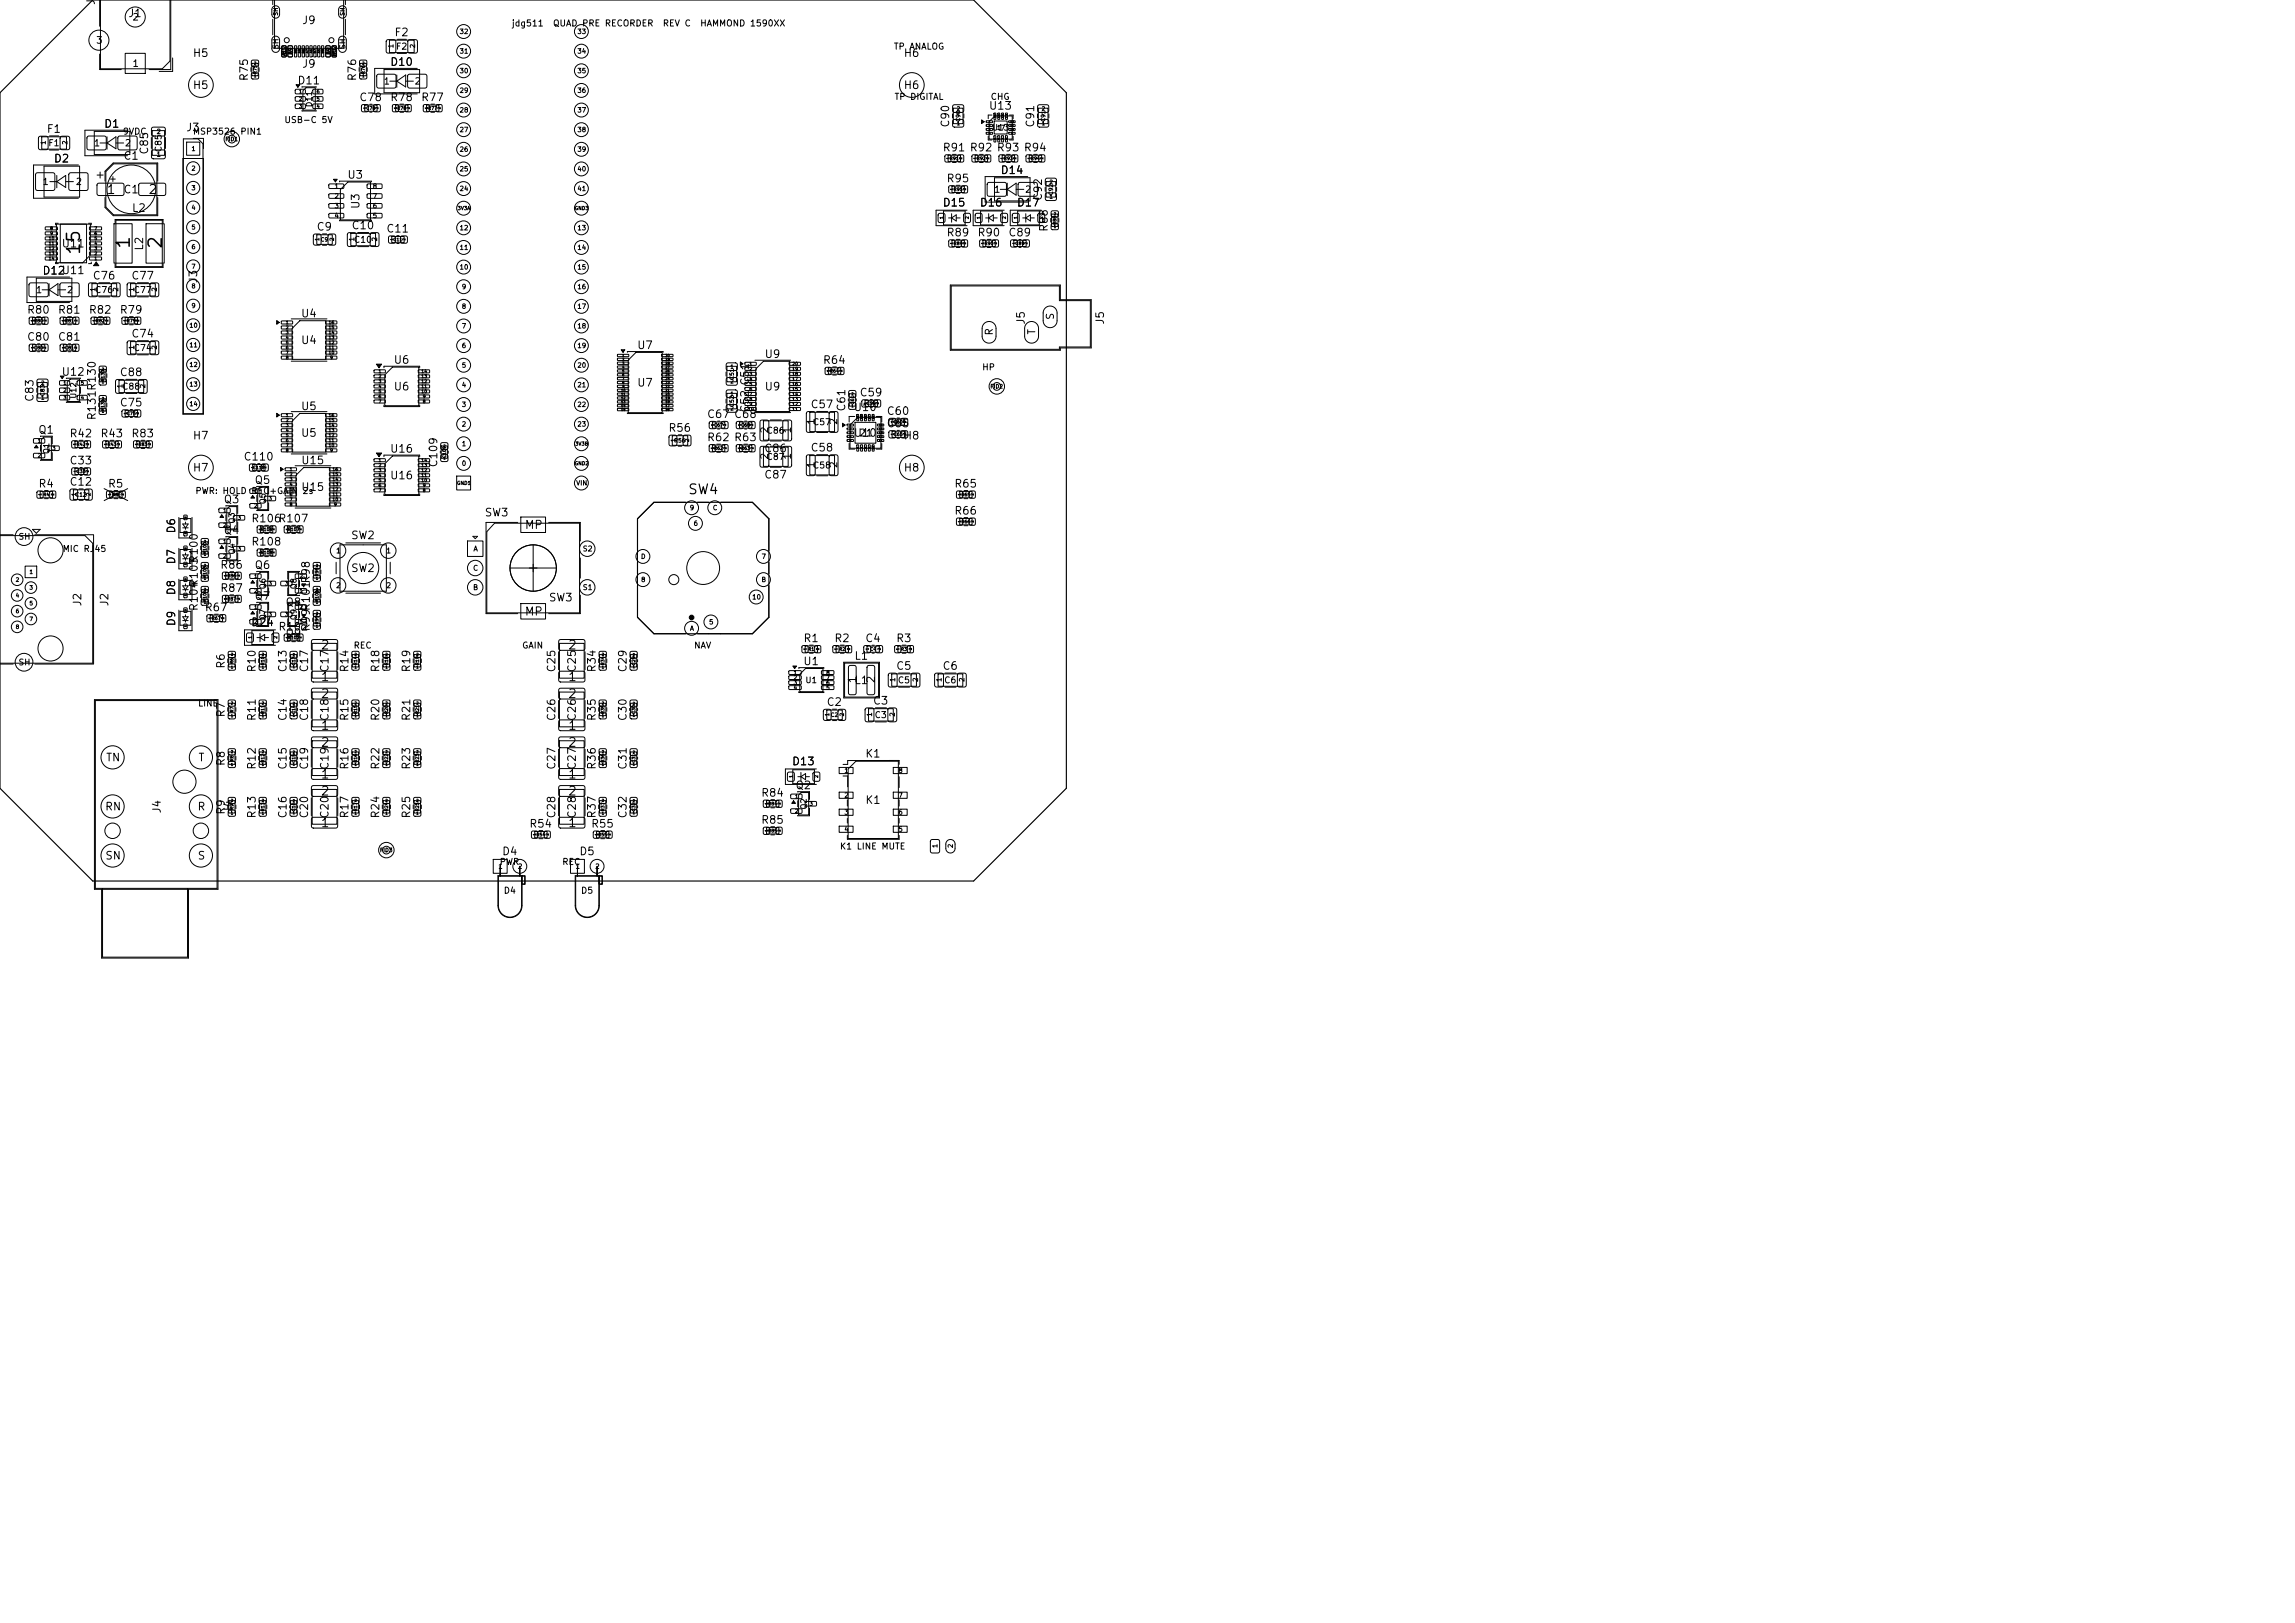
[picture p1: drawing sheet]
<svg xmlns="http://www.w3.org/2000/svg" width="297mm" height="210mm" viewBox="0 0 297 210" stroke-linecap="round" stroke-linejoin="round" font-family="sans-serif">
<defs><g id="words">
<g font-size="1.7">
<text x="10.8" y="33.1" transform="rotate(-90 10.8 33.1)">15</text>
<text x="17.2" y="32.4" transform="rotate(-90 17.2 32.4)">1</text>
<text x="21.4" y="32.4" transform="rotate(-90 21.4 32.4)">2</text>
</g>
<text font-size="1.3" x="89" y="64.3">SW4</text>
<g font-size="1.2">
<text x="13.7" y="25.4">1</text>
<text x="19.1" y="25.4">2</text>
</g>
<g font-size="1.1">
<text x="67.8" y="68.7">MP</text>
<text x="67.8" y="79.9">MP</text>
<text x="41.4" y="88.4">1</text>
<text x="41.4" y="84.3">2</text>
<text x="73.4" y="88.4">1</text>
<text x="73.4" y="84.3">2</text>
<text x="41.4" y="94.7">1</text>
<text x="41.4" y="90.6">2</text>
<text x="73.4" y="94.7">1</text>
<text x="73.4" y="90.6">2</text>
<text x="41.4" y="101">1</text>
<text x="41.4" y="96.9">2</text>
<text x="73.4" y="101">1</text>
<text x="73.4" y="96.9">2</text>
<text x="41.4" y="107.3">1</text>
<text x="41.4" y="103.2">2</text>
<text x="73.4" y="107.3">1</text>
<text x="73.4" y="103.2">2</text>
</g>
<g font-size="1">
<text x="12.5" y=".7" transform="rotate(-90 12.5 .7)">J1</text>
<text x="16.5" y="2.5">J1</text>
<text x="39" y="3.4">J9</text>
<text x="51" y="4.9">F2</text>
<text x="24.9" y="11.8">H5</text>
<text x="24.9" y="7.6">H5</text>
<text x="32.3" y="10.6" transform="rotate(-90 32.3 10.6)">R75</text>
<text x="38.4" y="11.2">D11</text>
<text x="39" y="9">J9</text>
<text x="46.3" y="10.6" transform="rotate(-90 46.3 10.6)">R76</text>
<text x="50.4" y="8.8">D10</text>
<text x="116.9" y="11.8">H6</text>
<text x="116.9" y="7.6">H6</text>
<text x="6" y="17.4">F1</text>
<text x="13.4" y="16.8">D1</text>
<text x="24" y="17.2">J3</text>
<text x="46.4" y="13.3">C78</text>
<text x="50.4" y="13.3">R78</text>
<text x="54.4" y="13.3">R77</text>
<text x="123.1" y="16.6" transform="rotate(-90 123.1 16.6)">C90</text>
<text x="127.9" y="14.4">U13</text>
<text x="134.1" y="16.6" transform="rotate(-90 134.1 16.6)">C91</text>
<text x="6.9" y="21.3">D2</text>
<text x="15.9" y="20.9">C1</text>
<text x="19.4" y="20.1" transform="rotate(-90 19.4 20.1)">C85</text>
<text x="44.9" y="23.4">U3</text>
<text x="121.9" y="19.8">R91 R92 R93 R94</text>
<text x="122.4" y="23.8">R95</text>
<text x="129.4" y="22.8">D14</text>
<text x="15.9" y="25.3">C1</text>
<text x="17" y="27.7">L2</text>
<text x="45.4" y="29.9">C10</text>
<text x="46.8" y="27.1" transform="rotate(-90 46.8 27.1)">U3</text>
<text x="121.9" y="27">D15</text>
<text x="126.7" y="27">D16</text>
<text x="131.5" y="27">D17</text>
<text x="135.1" y="26.1" transform="rotate(-90 135.1 26.1)">C92</text>
<text x="5.4" y="35.8">D12</text>
<text x="7.9" y="32.3">U11</text>
<text x="7.9" y="35.7">U11</text>
<text x="18.8" y="32.5" transform="rotate(-90 18.8 32.5)">L2</text>
<text x="40.9" y="30.1">C9</text>
<text x="49.9" y="30.3">C11</text>
<text x="122.4" y="30.8">R89</text>
<text x="126.4" y="30.8">R90</text>
<text x="130.4" y="30.8">C89</text>
<text x="135.8" y="30.1" transform="rotate(-90 135.8 30.1)">R88</text>
<text x="3.4" y="40.8">R80</text>
<text x="7.4" y="40.8">R81</text>
<text x="11.4" y="40.8">R82</text>
<text x="11.9" y="36.4">C76</text>
<text x="15.4" y="40.8">R79</text>
<text x="16.9" y="36.4">C77</text>
<text x="25.8" y="36.7" transform="rotate(-90 25.8 36.7)">J3</text>
<text x="38.9" y="41.3">U4</text>
<text x="3.4" y="44.3">C80</text>
<text x="7.4" y="44.3">C81</text>
<text x="16.9" y="43.9">C74</text>
<text x="38.9" y="44.8">U4</text>
<text x="50.9" y="47.3">U6</text>
<text x="82.4" y="45.4">U7</text>
<text x="98.9" y="46.6">U9</text>
<text x="106.4" y="47.3">R64</text>
<text x="132.9" y="42.1" transform="rotate(-90 132.9 42.1)">J5</text>
<text x="143.1" y="42.1" transform="rotate(-90 143.1 42.1)">J5</text>
<text x="4.6" y="52.1" transform="rotate(-90 4.6 52.1)">C83</text>
<text x="7.9" y="48.9">U12</text>
<text x="15.4" y="52.8">C75</text>
<text x="15.4" y="48.9">C88</text>
<text x="38.9" y="53.3">U5</text>
<text x="50.9" y="50.8">U6</text>
<text x="82.4" y="50.3">U7</text>
<text x="97.1" y="53.5" transform="rotate(-90 97.1 53.5)">C52 C51</text>
<text x="98.9" y="50.8">U9</text>
<text x="104.8" y="53.1">C57</text>
<text x="109.6" y="53.3" transform="rotate(-90 109.6 53.3)">C61</text>
<text x="110.4" y="53.4">U10</text>
<text x="111.2" y="51.5">C59</text>
<text x="114.7" y="53.9">C60</text>
<text x="4.9" y="56.4">Q1</text>
<text x="8.9" y="56.8">R42</text>
<text x="12.6" y="54.5" transform="rotate(-90 12.6 54.5)">R131R130</text>
<text x="12.9" y="56.8">R43</text>
<text x="16.9" y="56.8">R83</text>
<text x="24.9" y="57.1">H7</text>
<text x="31.4" y="59.8">C110</text>
<text x="38.9" y="56.8">U5</text>
<text x="50.4" y="58.8">U16</text>
<text x="86.4" y="56.1">R56</text>
<text x="91.4" y="54.3">C67 C68</text>
<text x="91.4" y="57.3">R62 R63</text>
<text x="98.8" y="58.8">C86</text>
<text x="104.8" y="58.7">C58</text>
<text x="110.4" y="56.8">U10</text>
<text x="114.7" y="55.5">C65</text>
<text x="116.9" y="57.1">H8</text>
<text x="4.9" y="63.3">R4</text>
<text x="8.9" y="63.1">C12</text>
<text x="8.9" y="60.3">C33</text>
<text x="13.9" y="63.3">R5</text>
<text x="24.9" y="61.3">H7</text>
<text x="28.9" y="65.4">Q3</text>
<text x="32.9" y="62.9">Q5</text>
<text x="38.9" y="63.8">U15</text>
<text x="38.9" y="60.3">U15</text>
<text x="50.4" y="62.3">U16</text>
<text x="56.8" y="60.6" transform="rotate(-90 56.8 60.6)">C109</text>
<text x="98.8" y="62.2">C87</text>
<text x="116.9" y="61.3">H8</text>
<text x="123.4" y="63.3">R65</text>
<text x="22.9" y="69.1" transform="rotate(-90 22.9 69.1)">D6</text>
<text x="28.9" y="69.4">Q4</text>
<text x="32.4" y="70.8">R108</text>
<text x="32.4" y="67.8">R106</text>
<text x="35.9" y="67.8">R107</text>
<text x="45.4" y="70">SW2</text>
<text x="62.7" y="67.1">SW3</text>
<text x="123.4" y="66.8">R66</text>
<text x="22.9" y="77.1" transform="rotate(-90 22.9 77.1)">D8</text>
<text x="22.9" y="73.1" transform="rotate(-90 22.9 73.1)">D7</text>
<text x="25.8" y="76.1" transform="rotate(-90 25.8 76.1)">R103</text>
<text x="25.8" y="73" transform="rotate(-90 25.8 73)">R100</text>
<text x="28.4" y="76.8">R87</text>
<text x="28.4" y="73.8">R86</text>
<text x="32.9" y="77.9">Q7</text>
<text x="32.9" y="73.9">Q6</text>
<text x="45.4" y="74.3">SW2</text>
<text x="10.8" y="78.5" transform="rotate(-90 10.8 78.5)">J2</text>
<text x="14.3" y="78.5" transform="rotate(-90 14.3 78.5)">J2</text>
<text x="22.9" y="81.1" transform="rotate(-90 22.9 81.1)">D9</text>
<text x="25.8" y="79.2" transform="rotate(-90 25.8 79.2)">R104</text>
<text x="26.4" y="79.3">R67</text>
<text x="32.4" y="81.3">D24</text>
<text x="35.9" y="81.8">R102</text>
<text x="36.9" y="82.7">Q9</text>
<text x="36.9" y="78.7">Q8</text>
<text x="40.3" y="81.8" transform="rotate(-90 40.3 81.8)">R99R101R98</text>
<text x="71" y="78.1">SW3</text>
<text x="103.9" y="83.3">R1</text>
<text x="107.9" y="83.3">R2</text>
<text x="111.9" y="83.3">C4</text>
<text x="115.9" y="83.3">R3</text>
<text x="29.3" y="86.6" transform="rotate(-90 29.3 86.6)">R6</text>
<text x="33.3" y="87.1" transform="rotate(-90 33.3 87.1)">R10</text>
<text x="37.3" y="87.1" transform="rotate(-90 37.3 87.1)">C13</text>
<text x="40.1" y="87.1" transform="rotate(-90 40.1 87.1)">C17</text>
<text x="42.8" y="87.1" transform="rotate(-90 42.8 87.1)">C17</text>
<text x="45.3" y="87.1" transform="rotate(-90 45.3 87.1)">R14</text>
<text x="49.3" y="87.1" transform="rotate(-90 49.3 87.1)">R18</text>
<text x="53.3" y="87.1" transform="rotate(-90 53.3 87.1)">R19</text>
<text x="72.1" y="87.1" transform="rotate(-90 72.1 87.1)">C25</text>
<text x="74.8" y="87.1" transform="rotate(-90 74.8 87.1)">C25</text>
<text x="77.3" y="87.1" transform="rotate(-90 77.3 87.1)">R34</text>
<text x="81.3" y="87.1" transform="rotate(-90 81.3 87.1)">C29</text>
<text x="103.9" y="86.3">U1</text>
<text x="110.5" y="88.8">L1</text>
<text x="110.5" y="85.6">L1</text>
<text x="111.1" y="88.5" transform="rotate(-90 111.1 88.5)">1</text>
<text x="113.5" y="88.5" transform="rotate(-90 113.5 88.5)">2</text>
<text x="115.9" y="86.9">C5</text>
<text x="121.9" y="86.9">C6</text>
<text x="29.3" y="92.9" transform="rotate(-90 29.3 92.9)">R7</text>
<text x="33.3" y="93.4" transform="rotate(-90 33.3 93.4)">R11</text>
<text x="37.3" y="93.4" transform="rotate(-90 37.3 93.4)">C14</text>
<text x="40.1" y="93.4" transform="rotate(-90 40.1 93.4)">C18</text>
<text x="42.8" y="93.4" transform="rotate(-90 42.8 93.4)">C18</text>
<text x="45.3" y="93.4" transform="rotate(-90 45.3 93.4)">R15</text>
<text x="49.3" y="93.4" transform="rotate(-90 49.3 93.4)">R20</text>
<text x="53.3" y="93.4" transform="rotate(-90 53.3 93.4)">R21</text>
<text x="72.1" y="93.4" transform="rotate(-90 72.1 93.4)">C26</text>
<text x="74.8" y="93.4" transform="rotate(-90 74.8 93.4)">C26</text>
<text x="77.3" y="93.4" transform="rotate(-90 77.3 93.4)">R35</text>
<text x="81.3" y="93.4" transform="rotate(-90 81.3 93.4)">C30</text>
<text x="106.9" y="91.6">C2</text>
<text x="112.9" y="91.4">C3</text>
<text x="13.6" y="98.8">TN</text>
<text x="25.6" y="98.8">T</text>
<text x="29.3" y="99.2" transform="rotate(-90 29.3 99.2)">R8</text>
<text x="33.3" y="99.7" transform="rotate(-90 33.3 99.7)">R12</text>
<text x="37.3" y="99.7" transform="rotate(-90 37.3 99.7)">C15</text>
<text x="40.1" y="99.7" transform="rotate(-90 40.1 99.7)">C19</text>
<text x="42.8" y="99.7" transform="rotate(-90 42.8 99.7)">C19</text>
<text x="45.3" y="99.7" transform="rotate(-90 45.3 99.7)">R16</text>
<text x="49.3" y="99.7" transform="rotate(-90 49.3 99.7)">R22</text>
<text x="53.3" y="99.7" transform="rotate(-90 53.3 99.7)">R23</text>
<text x="72.1" y="99.7" transform="rotate(-90 72.1 99.7)">C27</text>
<text x="74.8" y="99.7" transform="rotate(-90 74.8 99.7)">C27</text>
<text x="77.3" y="99.7" transform="rotate(-90 77.3 99.7)">R36</text>
<text x="81.3" y="99.7" transform="rotate(-90 81.3 99.7)">C31</text>
<text x="102.4" y="99.3">D13</text>
<text x="111.9" y="98.3">K1</text>
<text x="13.5" y="105.1">RN</text>
<text x="21" y="105.3" transform="rotate(-90 21 105.3)">J4</text>
<text x="25.5" y="105.1">R</text>
<text x="29.3" y="105.5" transform="rotate(-90 29.3 105.5)">R9</text>
<text x="30.3" y="105.3" transform="rotate(-90 30.3 105.3)">J4</text>
<text x="33.3" y="106" transform="rotate(-90 33.3 106)">R13</text>
<text x="37.3" y="106" transform="rotate(-90 37.3 106)">C16</text>
<text x="40.1" y="106" transform="rotate(-90 40.1 106)">C20</text>
<text x="42.8" y="106" transform="rotate(-90 42.8 106)">C20</text>
<text x="45.3" y="106" transform="rotate(-90 45.3 106)">R17</text>
<text x="49.3" y="106" transform="rotate(-90 49.3 106)">R24</text>
<text x="53.3" y="106" transform="rotate(-90 53.3 106)">R25</text>
<text x="68.4" y="107.3">R54</text>
<text x="72.1" y="106" transform="rotate(-90 72.1 106)">C28</text>
<text x="74.8" y="106" transform="rotate(-90 74.8 106)">C28</text>
<text x="76.4" y="107.3">R55</text>
<text x="77.3" y="106" transform="rotate(-90 77.3 106)">R37</text>
<text x="81.3" y="106" transform="rotate(-90 81.3 106)">C32</text>
<text x="98.4" y="103.3">R84</text>
<text x="98.4" y="106.8">R85</text>
<text x="102.9" y="102.4">Q2</text>
<text x="111.9" y="104.3">K1</text>
<text x="13.5" y="111.5">SN</text>
<text x="25.5" y="111.5">S</text>
<text x="64.9" y="110.9">D4</text>
<text x="74.9" y="110.9">D5</text>
</g>
<g font-size=".9">
<text x="12.4" y="5.9">3</text>
<text x="17.1" y="2.9">2</text>
<text x="17.1" y="8.9">1</text>
<text x="136.6" y="41.5" transform="rotate(-90 136.6 41.5)">S</text>
<text x="128.7" y="43.5" transform="rotate(-90 128.7 43.5)">R</text>
<text x="134.2" y="43.4" transform="rotate(-90 134.2 43.4)">T</text>
<text x="99.6" y="59.6" transform="rotate(-90 99.6 59.6)">2</text>
<text x="99.6" y="56.2" transform="rotate(-90 99.6 56.2)">2</text>
<text x="102.6" y="59.6" transform="rotate(-90 102.6 59.6)">1</text>
<text x="102.6" y="56.2" transform="rotate(-90 102.6 56.2)">1</text>
<text x="105.6" y="55.1" transform="rotate(-90 105.6 55.1)">1</text>
<text x="108.6" y="55.1" transform="rotate(-90 108.6 55.1)">2</text>
<text x="111.1" y="56.7">21</text>
<text x="105.6" y="60.7" transform="rotate(-90 105.6 60.7)">1</text>
<text x="108.6" y="60.7" transform="rotate(-90 108.6 60.7)">2</text>
</g>
<g font-size=".8">
<text x="66.2" y="3.6">jdg511</text>
<text x="71.5" y="3.6">QUAD PRE RECORDER</text>
<text x="85.7" y="3.6">REV C</text>
<text x="90.5" y="3.6">HAMMOND 1590XX</text>
<text x="49.6" y="11.1">1</text>
<text x="51.2" y="6.6">F2</text>
<text x="53.6" y="11.1">2</text>
<text x="115.6" y="6.6">TP ANALOG</text>
<text x="15.8" y="17.6">9VDC</text>
<text x="24.9" y="17.6">MSP3526 PIN1</text>
<text x="36.7" y="16.1">USB-C 5V</text>
<text x="115.7" y="13.1">TP DIGITAL</text>
<text x="128.1" y="13.1">CHG</text>
<text x="128.3" y="17.1">U13</text>
<text x="6.2" y="19.1">F1</text>
<text x="12.1" y="19.1">1</text>
<text x="16.1" y="19.1">2</text>
<text x="21.1" y="19.8" transform="rotate(-90 21.1 19.8)">C85</text>
<text x="5.4" y="24.1">1</text>
<text x="9.7" y="24.1">2</text>
<text x="128.6" y="25.1">1</text>
<text x="132.6" y="25.1">2</text>
<text x="45.7" y="31.6">C10</text>
<text x="4.6" y="38.1">1</text>
<text x="8.6" y="38.1">2</text>
<text x="12.2" y="38.1">C76</text>
<text x="17.2" y="38.1">C77</text>
<text x="17.2" y="45.6">C74</text>
<text x="15.7" y="50.6">C88</text>
<text x="127" y="48.1">HP</text>
<text x="99.1" y="59.7">C87</text>
<text x="99.1" y="56.3">C86</text>
<text x="105.1" y="55.2">C57</text>
<text x="25.2" y="64.1">PWR: HOLD REC+GAIN 2s</text>
<text x="105.1" y="60.8">C58</text>
<text x="2.3" y="70">SH</text>
<text x="8" y="71.6">MIC RJ45</text>
<text x="2.3" y="86.3">SH</text>
<text x="45.7" y="84.1">REC</text>
<text x="67.5" y="84.1">GAIN</text>
<text x="89.8" y="84.1">NAV</text>
<text x="104.2" y="88.6">U1</text>
<text x="116.1" y="88.6">C5</text>
<text x="122.1" y="88.6">C6</text>
<text x="25.6" y="91.6">LINE</text>
<text x="113.1" y="93.1">C3</text>
<text x="64.6" y="112.1">PWR</text>
<text x="72.7" y="112.1">REC</text>
<text x="108.6" y="110.1">K1 LINE MUTE</text>
<text x="65.1" y="115.8">D4</text>
<text x="75.1" y="115.8">D5</text>
</g>
<g font-size=".7">
<text x="36.2" y="6.4" transform="rotate(-90 36.2 6.4)">SH</text>
<text x="44.9" y="6.4" transform="rotate(-90 44.9 6.4)">SH</text>
<text x="40.6" y="13.9" transform="rotate(-90 40.6 13.9)">D11</text>
<text x="10.1" y="51.7" transform="rotate(-90 10.1 51.7)">U12</text>
<text x="6.6" y="58.8" transform="rotate(-90 6.6 58.8)">Q1</text>
<text x="34.6" y="65.3" transform="rotate(-90 34.6 65.3)">Q5</text>
<text x="30.6" y="71.8" transform="rotate(-90 30.6 71.8)">Q4</text>
<text x="30.6" y="67.8" transform="rotate(-90 30.6 67.8)">Q3</text>
<text x="43.4" y="71.8">1</text>
<text x="49.9" y="71.8">1</text>
<text x="61.2" y="71.5">A</text>
<text x="75.3" y="71.5">S2</text>
<text x="34.6" y="76.3" transform="rotate(-90 34.6 76.3)">Q6</text>
<text x="38.6" y="76.3" transform="rotate(-90 38.6 76.3)">Q8</text>
<text x="43.4" y="76.3">2</text>
<text x="49.9" y="76.3">2</text>
<text x="61.1" y="76.5">B</text>
<text x="61.1" y="74">C</text>
<text x="75.3" y="76.5">S1</text>
<text x="34.6" y="80.3" transform="rotate(-90 34.6 80.3)">Q7</text>
<text x="38.6" y="80.3" transform="rotate(-90 38.6 80.3)">Q9</text>
<text x="104.6" y="104.8" transform="rotate(-90 104.6 104.8)">Q2</text>
</g>
<g font-size=".6">
<text x="59.4" y="4.5">32</text>
<text x="74.7" y="4.5">33</text>
<text x="51" y="6.3" transform="rotate(-90 51 6.3)">1</text>
<text x="53.8" y="6.3" transform="rotate(-90 53.8 6.3)">2</text>
<text x="59.4" y="9.6">30</text>
<text x="59.4" y="7.1">31</text>
<text x="74.7" y="7.1">34</text>
<text x="74.7" y="9.6">35</text>
<text x="20.2" y="17.5">2</text>
<text x="59.4" y="17.2">27</text>
<text x="59.4" y="14.7">28</text>
<text x="59.4" y="12.2">29</text>
<text x="74.7" y="12.2">36</text>
<text x="74.7" y="14.7">37</text>
<text x="74.7" y="17.2">38</text>
<text x="129" y="16.9">17</text>
<text x="6" y="18.8" transform="rotate(-90 6 18.8)">1</text>
<text x="8.8" y="18.8" transform="rotate(-90 8.8 18.8)">2</text>
<text x="20.2" y="20.4">1</text>
<text x="24.7" y="19.7">1</text>
<text x="24.7" y="22.2">2</text>
<text x="59.4" y="22.3">25</text>
<text x="59.4" y="19.8">26</text>
<text x="74.7" y="19.8">39</text>
<text x="74.7" y="22.3">40</text>
<text x="24.7" y="24.8">3</text>
<text x="24.7" y="27.3">4</text>
<text x="24.7" y="29.8">5</text>
<text x="43.2" y="24.6">1</text>
<text x="43.2" y="25.8">2</text>
<text x="43.2" y="27.1">3</text>
<text x="43.2" y="28.4">4</text>
<text x="48.2" y="28.4">5</text>
<text x="48.2" y="27.1">6</text>
<text x="48.2" y="25.8">7</text>
<text x="48.2" y="24.6">8</text>
<text x="59.4" y="29.9">12</text>
<text x="59.4" y="24.9">24</text>
<text x="74.7" y="29.9">13</text>
<text x="74.7" y="24.9">41</text>
<text x="24.7" y="32.4">6</text>
<text x="24.7" y="34.9">7</text>
<text x="46" y="31.3" transform="rotate(-90 46 31.3)">1</text>
<text x="48.9" y="31.3" transform="rotate(-90 48.9 31.3)">2</text>
<text x="59.4" y="35">10</text>
<text x="59.4" y="32.5">11</text>
<text x="74.7" y="32.5">14</text>
<text x="74.7" y="35">15</text>
<text x="12.5" y="37.8" transform="rotate(-90 12.5 37.8)">1</text>
<text x="15.4" y="37.8" transform="rotate(-90 15.4 37.8)">2</text>
<text x="17.5" y="37.8" transform="rotate(-90 17.5 37.8)">1</text>
<text x="20.4" y="37.8" transform="rotate(-90 20.4 37.8)">2</text>
<text x="24.7" y="37.5">8</text>
<text x="24.7" y="40">9</text>
<text x="59.7" y="40.1">8</text>
<text x="59.7" y="37.6">9</text>
<text x="74.7" y="37.6">16</text>
<text x="74.7" y="40.1">17</text>
<text x="17.5" y="45.3" transform="rotate(-90 17.5 45.3)">1</text>
<text x="20.4" y="45.3" transform="rotate(-90 20.4 45.3)">2</text>
<text x="24.4" y="42.5">10</text>
<text x="24.4" y="45.1">11</text>
<text x="24.4" y="47.6">12</text>
<text x="59.7" y="47.7">5</text>
<text x="59.7" y="45.2">6</text>
<text x="59.7" y="42.6">7</text>
<text x="74.7" y="42.6">18</text>
<text x="74.7" y="45.2">19</text>
<text x="74.7" y="47.7">20</text>
<text x="16" y="50.3" transform="rotate(-90 16 50.3)">1</text>
<text x="18.9" y="50.3" transform="rotate(-90 18.9 50.3)">2</text>
<text x="24.4" y="50.2">13</text>
<text x="24.4" y="52.7">14</text>
<text x="59.7" y="52.8">3</text>
<text x="59.7" y="50.3">4</text>
<text x="74.7" y="50.3">21</text>
<text x="74.7" y="52.8">22</text>
<text x="59.7" y="57.9">1</text>
<text x="59.7" y="55.3">2</text>
<text x="74.7" y="55.3">23</text>
<text x="59.7" y="60.4">0</text>
<text x="74.5" y="63">VIN</text>
<text x="89.2" y="66.2">9</text>
<text x="89.7" y="68.2">6</text>
<text x="92.2" y="66.2">C</text>
<text x="82.9" y="72.5">D</text>
<text x="82.9" y="75.5">8</text>
<text x="97.3" y="77.7">10</text>
<text x="98.5" y="75.5">B</text>
<text x="98.5" y="72.5">7</text>
<text x="89.2" y="81.8">A</text>
<text x="91.7" y="80.9">5</text>
<text x="116" y="88.3" transform="rotate(-90 116 88.3)">1</text>
<text x="118.9" y="88.3" transform="rotate(-90 118.9 88.3)">2</text>
<text x="122" y="88.3" transform="rotate(-90 122 88.3)">1</text>
<text x="124.9" y="88.3" transform="rotate(-90 124.9 88.3)">2</text>
<text x="113" y="92.8" transform="rotate(-90 113 92.8)">1</text>
<text x="115.9" y="92.8" transform="rotate(-90 115.9 92.8)">2</text>
<text x="109.2" y="100.2">1</text>
<text x="116.2" y="100.2">8</text>
<text x="109.2" y="103.4">2</text>
<text x="109.2" y="105.6">3</text>
<text x="109.2" y="107.8">4</text>
<text x="116.2" y="107.8">5</text>
<text x="116.2" y="105.6">6</text>
<text x="116.2" y="103.4">7</text>
<text x="64.4" y="112.6">1</text>
<text x="67" y="112.6">2</text>
<text x="74.4" y="112.6">1</text>
<text x="77" y="112.6">2</text>
<text x="121.4" y="109.8" transform="rotate(-90 121.4 109.8)">1</text>
<text x="123.4" y="109.8" transform="rotate(-90 123.4 109.8)">2</text>
</g>
<g font-size=".5">
<text x="36.1" y="2.1" transform="rotate(-90 36.1 2.1)">SH</text>
<text x="44.7" y="2.1" transform="rotate(-90 44.7 2.1)">SH</text>
<text x="37.1" y="7.3" transform="rotate(-90 37.1 7.3)">A12</text>
<text x="37.1" y="7.1" transform="rotate(-90 37.1 7.1)">B1</text>
<text x="37.9" y="7.1" transform="rotate(-90 37.9 7.1)">B4</text>
<text x="37.9" y="7.1" transform="rotate(-90 37.9 7.1)">A9</text>
<text x="42.8" y="7.1" transform="rotate(-90 42.8 7.1)">B9</text>
<text x="42.8" y="7.1" transform="rotate(-90 42.8 7.1)">A4</text>
<text x="43.6" y="7.4" transform="rotate(-90 43.6 7.4)">B12</text>
<text x="43.6" y="7.1" transform="rotate(-90 43.6 7.1)">A1</text>
<text x="123.8" y="16.3">1</text>
<text x="123.8" y="14.4">2</text>
<text x="124.4" y="15.8" transform="rotate(-90 124.4 15.8)">C90</text>
<text x="134.8" y="16.3">1</text>
<text x="134.8" y="14.4">2</text>
<text x="135.4" y="15.8" transform="rotate(-90 135.4 15.8)">C91</text>
<text x="29.1" y="18.4">FID1</text>
<text x="135.8" y="23.9">2</text>
<text x="135.8" y="25.8">1</text>
<text x="136.4" y="25.3" transform="rotate(-90 136.4 25.3)">C92</text>
<text x="41.4" y="31.2" transform="rotate(-90 41.4 31.2)">1</text>
<text x="41.4" y="31.4">C9</text>
<text x="43.3" y="31.2" transform="rotate(-90 43.3 31.2)">2</text>
<text x="94.5" y="47.8">1</text>
<text x="5.3" y="51.8">1</text>
<text x="5.3" y="49.9">2</text>
<text x="5.9" y="51.3" transform="rotate(-90 5.9 51.3)">C83</text>
<text x="94.5" y="51.3">1</text>
<text x="94.5" y="53.2">2</text>
<text x="94.5" y="49.7">2</text>
<text x="95.1" y="52.7" transform="rotate(-90 95.1 52.7)">C52</text>
<text x="95.1" y="49.2" transform="rotate(-90 95.1 49.2)">C51</text>
<text x="128.1" y="50.4">FID2</text>
<text x="4.8" y="57.4">1</text>
<text x="4.8" y="59.3">2</text>
<text x="6.7" y="58.4">3</text>
<text x="87.2" y="57.4">R56</text>
<text x="87.4" y="57.2" transform="rotate(-90 87.4 57.2)">1</text>
<text x="89.3" y="57.2" transform="rotate(-90 89.3 57.2)">2</text>
<text x="9.7" y="64.4">C12</text>
<text x="9.9" y="64.2" transform="rotate(-90 9.9 64.2)">1</text>
<text x="11.8" y="64.2" transform="rotate(-90 11.8 64.2)">2</text>
<text x="32.8" y="63.9">1</text>
<text x="32.8" y="65.8">2</text>
<text x="34.7" y="64.9">3</text>
<text x="28.8" y="66.4">1</text>
<text x="28.8" y="68.3">2</text>
<text x="28.8" y="70.4">1</text>
<text x="30.7" y="67.4">3</text>
<text x="30.7" y="71.4">3</text>
<text x="2" y="75.4">2</text>
<text x="2" y="77.4">4</text>
<text x="3.7" y="74.4">1</text>
<text x="3.7" y="76.4">3</text>
<text x="28.8" y="72.3">2</text>
<text x="32.8" y="74.9">1</text>
<text x="32.8" y="76.8">2</text>
<text x="34.7" y="75.9">3</text>
<text x="36.8" y="75.9">3</text>
<text x="38.7" y="76.8">1</text>
<text x="38.7" y="74.9">2</text>
<text x="2" y="79.5">6</text>
<text x="2" y="81.5">8</text>
<text x="3.7" y="78.4">5</text>
<text x="3.7" y="80.5">7</text>
<text x="32.8" y="78.9">1</text>
<text x="32.8" y="80.8">2</text>
<text x="34.7" y="79.9">3</text>
<text x="36.8" y="79.9">3</text>
<text x="38.7" y="80.8">1</text>
<text x="38.7" y="78.9">2</text>
<text x="102.6" y="87.4">1</text>
<text x="102.6" y="88.1">2</text>
<text x="102.6" y="88.7">3</text>
<text x="102.6" y="89.4">4</text>
<text x="106.9" y="89.4">5</text>
<text x="106.9" y="88.7">6</text>
<text x="106.9" y="88.1">7</text>
<text x="106.9" y="87.4">8</text>
<text x="107.4" y="92.7" transform="rotate(-90 107.4 92.7)">1</text>
<text x="107.4" y="92.9">C2</text>
<text x="109.3" y="92.7" transform="rotate(-90 109.3 92.7)">2</text>
<text x="102.8" y="103.4">1</text>
<text x="102.8" y="105.3">2</text>
<text x="104.7" y="104.4">3</text>
<text x="49.1" y="110.4">FID3</text>
</g>
<g font-size=".4">
<text x="33.3" y="9.6" transform="rotate(-90 33.3 9.6)">R75</text>
<text x="47.3" y="9.6" transform="rotate(-90 47.3 9.6)">R76</text>
<text x="38.6" y="12.2">1</text>
<text x="38.6" y="13.1">2</text>
<text x="38.6" y="14.1">3</text>
<text x="40.9" y="14.1">4</text>
<text x="40.9" y="13.1">5</text>
<text x="40.9" y="12.2">6</text>
<text x="47.4" y="14.3">C78</text>
<text x="51.4" y="14.3">R78</text>
<text x="55.4" y="14.3">R77</text>
<text x="122.9" y="20.8">R91</text>
<text x="126.4" y="20.8">R92</text>
<text x="129.9" y="20.8">R93</text>
<text x="133.4" y="20.8">R94</text>
<text x="6.4" y="29.9">8</text>
<text x="12.2" y="29.9">7</text>
<text x="59.2" y="27.3">3V3A</text>
<text x="74.3" y="27.3">GND3</text>
<text x="122.2" y="28.4" transform="rotate(-90 122.2 28.4)">1</text>
<text x="123.4" y="24.8">R95</text>
<text x="125.5" y="28.4" transform="rotate(-90 125.5 28.4)">2</text>
<text x="127" y="28.4" transform="rotate(-90 127 28.4)">1</text>
<text x="130.3" y="28.4" transform="rotate(-90 130.3 28.4)">2</text>
<text x="131.8" y="28.4" transform="rotate(-90 131.8 28.4)">1</text>
<text x="135.1" y="28.4" transform="rotate(-90 135.1 28.4)">2</text>
<text x="136.8" y="29.1" transform="rotate(-90 136.8 29.1)">R88</text>
<text x="6.2" y="31.2">10</text>
<text x="6.2" y="31.8">11</text>
<text x="6.2" y="32.5">12</text>
<text x="6.2" y="33.1">13</text>
<text x="6.2" y="33.8">14</text>
<text x="6.4" y="30.5">9</text>
<text x="12.2" y="33.8">1</text>
<text x="12.2" y="33.1">2</text>
<text x="12.2" y="32.5">3</text>
<text x="12.2" y="31.8">4</text>
<text x="12.2" y="31.2">5</text>
<text x="12.2" y="30.5">6</text>
<text x="50.9" y="31.3">C11</text>
<text x="123.4" y="31.8">R89</text>
<text x="127.4" y="31.8">R90</text>
<text x="131.4" y="31.8">C89</text>
<text x="4.4" y="41.8">R80</text>
<text x="8.4" y="41.8">R81</text>
<text x="12.4" y="41.8">R82</text>
<text x="16.4" y="41.8">R79</text>
<text x="4.4" y="45.3">C80</text>
<text x="8.4" y="45.3">C81</text>
<text x="36.9" y="42">1</text>
<text x="36.9" y="42.7">2</text>
<text x="36.9" y="43.3">3</text>
<text x="36.9" y="44">4</text>
<text x="36.9" y="44.6">5</text>
<text x="36.9" y="45.3">6</text>
<text x="36.9" y="45.9">7</text>
<text x="36.9" y="46.6">8</text>
<text x="42.5" y="45.9">10</text>
<text x="42.5" y="45.3">11</text>
<text x="42.5" y="44.6">12</text>
<text x="42.5" y="44">13</text>
<text x="42.5" y="43.3">14</text>
<text x="42.5" y="42.7">15</text>
<text x="42.5" y="42">16</text>
<text x="42.7" y="46.6">9</text>
<text x="96.9" y="47.4">1</text>
<text x="102.5" y="47.4">20</text>
<text x="8.1" y="49.9">1</text>
<text x="8.1" y="50.8">2</text>
<text x="8.1" y="51.8">3</text>
<text x="10.4" y="51.8">4</text>
<text x="10.4" y="49.9">5</text>
<text x="13.6" y="53.2" transform="rotate(-90 13.6 53.2)">R131</text>
<text x="13.6" y="49.4" transform="rotate(-90 13.6 49.4)">R130</text>
<text x="16.4" y="53.8">C75</text>
<text x="48.9" y="48.4">1</text>
<text x="48.9" y="49">2</text>
<text x="48.9" y="49.7">3</text>
<text x="48.9" y="50.3">4</text>
<text x="48.9" y="51">5</text>
<text x="48.9" y="51.6">6</text>
<text x="48.9" y="52.3">7</text>
<text x="54.5" y="51">10</text>
<text x="54.5" y="50.3">11</text>
<text x="54.5" y="49.7">12</text>
<text x="54.5" y="49">13</text>
<text x="54.5" y="48.4">14</text>
<text x="54.7" y="52.3">8</text>
<text x="54.7" y="51.6">9</text>
<text x="96.7" y="53.2">10</text>
<text x="96.9" y="48">2</text>
<text x="96.9" y="48.7">3</text>
<text x="96.9" y="49.3">4</text>
<text x="96.9" y="50">5</text>
<text x="96.9" y="50.6">6</text>
<text x="96.9" y="51.3">7</text>
<text x="96.9" y="51.9">8</text>
<text x="96.9" y="52.6">9</text>
<text x="102.5" y="53.2">11</text>
<text x="102.5" y="52.6">12</text>
<text x="102.5" y="51.9">13</text>
<text x="102.5" y="51.3">14</text>
<text x="102.5" y="50.6">15</text>
<text x="102.5" y="50">16</text>
<text x="102.5" y="49.3">17</text>
<text x="102.5" y="48.7">18</text>
<text x="102.5" y="48">19</text>
<text x="107.4" y="48.3">R64</text>
<text x="110.6" y="52.4" transform="rotate(-90 110.6 52.4)">C61</text>
<text x="112.1" y="52.5">C59</text>
<text x="9.9" y="57.8">R42</text>
<text x="13.9" y="57.8">R43</text>
<text x="17.9" y="57.8">R83</text>
<text x="36.9" y="54">1</text>
<text x="36.9" y="54.7">2</text>
<text x="36.9" y="55.3">3</text>
<text x="36.9" y="56">4</text>
<text x="36.9" y="56.6">5</text>
<text x="36.9" y="57.3">6</text>
<text x="36.9" y="57.9">7</text>
<text x="36.9" y="58.6">8</text>
<text x="42.5" y="57.9">10</text>
<text x="42.5" y="57.3">11</text>
<text x="42.5" y="56.6">12</text>
<text x="42.5" y="56">13</text>
<text x="42.5" y="55.3">14</text>
<text x="42.5" y="54.7">15</text>
<text x="42.5" y="54">16</text>
<text x="42.7" y="58.6">9</text>
<text x="48.9" y="59.9">1</text>
<text x="54.5" y="59.9">14</text>
<text x="57.8" y="59.3" transform="rotate(-90 57.8 59.3)">C109</text>
<text x="74.4" y="57.8">3V3B</text>
<text x="92.4" y="55.3">C67</text>
<text x="92.4" y="58.3">R62</text>
<text x="95.9" y="55.3">C68</text>
<text x="95.9" y="58.3">R63</text>
<text x="115.6" y="54.9">C60</text>
<text x="115.6" y="56.5">C65</text>
<text x="5.6" y="64.3">R4</text>
<text x="9.9" y="61.3">C33</text>
<text x="14.6" y="64.3">R5</text>
<text x="32.7" y="60.8">C110</text>
<text x="37.4" y="61">1</text>
<text x="37.4" y="61.7">2</text>
<text x="37.4" y="62.3">3</text>
<text x="37.4" y="63">4</text>
<text x="37.4" y="63.6">5</text>
<text x="37.4" y="64.3">6</text>
<text x="37.4" y="64.9">7</text>
<text x="37.4" y="65.6">8</text>
<text x="43" y="64.9">10</text>
<text x="43" y="64.3">11</text>
<text x="43" y="63.6">12</text>
<text x="43" y="63">13</text>
<text x="43" y="62.3">14</text>
<text x="43" y="61.7">15</text>
<text x="43" y="61">16</text>
<text x="43.2" y="65.6">9</text>
<text x="48.9" y="60.5">2</text>
<text x="48.9" y="61.2">3</text>
<text x="48.9" y="61.8">4</text>
<text x="48.9" y="62.5">5</text>
<text x="48.9" y="63.1">6</text>
<text x="48.9" y="63.8">7</text>
<text x="54.5" y="62.5">10</text>
<text x="54.5" y="61.8">11</text>
<text x="54.5" y="61.2">12</text>
<text x="54.5" y="60.5">13</text>
<text x="54.7" y="63.8">8</text>
<text x="54.7" y="63.1">9</text>
<text x="59.1" y="62.8">GND1</text>
<text x="74.3" y="60.3">GND2</text>
<text x="124.4" y="64.3">R65</text>
<text x="26.8" y="71.7" transform="rotate(-90 26.8 71.7)">R100</text>
<text x="33.7" y="71.8">R108</text>
<text x="33.7" y="68.8">R106</text>
<text x="37.2" y="68.8">R107</text>
<text x="124.4" y="67.8">R66</text>
<text x="26.8" y="77.9" transform="rotate(-90 26.8 77.9)">R104</text>
<text x="26.8" y="74.8" transform="rotate(-90 26.8 74.8)">R103</text>
<text x="29.4" y="77.8">R87</text>
<text x="29.4" y="74.8">R86</text>
<text x="41.3" y="77.9" transform="rotate(-90 41.3 77.9)">R101</text>
<text x="41.3" y="74.6" transform="rotate(-90 41.3 74.6)">R98</text>
<text x="27.4" y="80.3">R67</text>
<text x="32.7" y="82.7" transform="rotate(-90 32.7 82.7)">1</text>
<text x="36" y="82.7" transform="rotate(-90 36 82.7)">2</text>
<text x="37.2" y="82.8">R102</text>
<text x="41.3" y="80.8" transform="rotate(-90 41.3 80.8)">R99</text>
<text x="30.3" y="85.9" transform="rotate(-90 30.3 85.9)">R6</text>
<text x="34.3" y="86.1" transform="rotate(-90 34.3 86.1)">R10</text>
<text x="38.3" y="86.1" transform="rotate(-90 38.3 86.1)">C13</text>
<text x="46.3" y="86.1" transform="rotate(-90 46.3 86.1)">R14</text>
<text x="50.3" y="86.1" transform="rotate(-90 50.3 86.1)">R18</text>
<text x="54.3" y="86.1" transform="rotate(-90 54.3 86.1)">R19</text>
<text x="78.3" y="86.1" transform="rotate(-90 78.3 86.1)">R34</text>
<text x="82.3" y="86.1" transform="rotate(-90 82.3 86.1)">C29</text>
<text x="104.6" y="84.3">R1</text>
<text x="108.6" y="84.3">R2</text>
<text x="112.6" y="84.3">C4</text>
<text x="116.6" y="84.3">R3</text>
<text x="30.3" y="92.2" transform="rotate(-90 30.3 92.2)">R7</text>
<text x="34.3" y="92.4" transform="rotate(-90 34.3 92.4)">R11</text>
<text x="38.3" y="92.4" transform="rotate(-90 38.3 92.4)">C14</text>
<text x="46.3" y="92.4" transform="rotate(-90 46.3 92.4)">R15</text>
<text x="50.3" y="92.4" transform="rotate(-90 50.3 92.4)">R20</text>
<text x="54.3" y="92.4" transform="rotate(-90 54.3 92.4)">R21</text>
<text x="78.3" y="92.4" transform="rotate(-90 78.3 92.4)">R35</text>
<text x="82.3" y="92.4" transform="rotate(-90 82.3 92.4)">C30</text>
<text x="30.3" y="98.5" transform="rotate(-90 30.3 98.5)">R8</text>
<text x="34.3" y="98.7" transform="rotate(-90 34.3 98.7)">R12</text>
<text x="38.3" y="98.7" transform="rotate(-90 38.3 98.7)">C15</text>
<text x="46.3" y="98.7" transform="rotate(-90 46.3 98.7)">R16</text>
<text x="50.3" y="98.7" transform="rotate(-90 50.3 98.7)">R22</text>
<text x="54.3" y="98.7" transform="rotate(-90 54.3 98.7)">R23</text>
<text x="78.3" y="98.7" transform="rotate(-90 78.3 98.7)">R36</text>
<text x="82.3" y="98.7" transform="rotate(-90 82.3 98.7)">C31</text>
<text x="102.7" y="100.7" transform="rotate(-90 102.7 100.7)">1</text>
<text x="106" y="100.7" transform="rotate(-90 106 100.7)">2</text>
<text x="30.3" y="104.8" transform="rotate(-90 30.3 104.8)">R9</text>
<text x="34.3" y="105" transform="rotate(-90 34.3 105)">R13</text>
<text x="38.3" y="105" transform="rotate(-90 38.3 105)">C16</text>
<text x="46.3" y="105" transform="rotate(-90 46.3 105)">R17</text>
<text x="50.3" y="105" transform="rotate(-90 50.3 105)">R24</text>
<text x="54.3" y="105" transform="rotate(-90 54.3 105)">R25</text>
<text x="78.3" y="105" transform="rotate(-90 78.3 105)">R37</text>
<text x="82.3" y="105" transform="rotate(-90 82.3 105)">C32</text>
<text x="99.4" y="104.3">R84</text>
<text x="99.4" y="107.8">R85</text>
<text x="69.4" y="108.3">R54</text>
<text x="77.4" y="108.3">R55</text>
</g>
<g font-size=".3">
<text x="32.8" y="10.1">1</text>
<text x="32.8" y="8.4">2</text>
<text x="38.5" y="6.9" transform="rotate(-90 38.5 6.9)">B5</text>
<text x="39" y="6.9" transform="rotate(-90 39 6.9)">A8</text>
<text x="39.5" y="6.9" transform="rotate(-90 39.5 6.9)">B6</text>
<text x="40" y="6.9" transform="rotate(-90 40 6.9)">A7</text>
<text x="40.5" y="6.9" transform="rotate(-90 40.5 6.9)">A6</text>
<text x="41" y="6.9" transform="rotate(-90 41 6.9)">B7</text>
<text x="41.5" y="6.9" transform="rotate(-90 41.5 6.9)">A5</text>
<text x="42" y="6.9" transform="rotate(-90 42 6.9)">B8</text>
<text x="46.8" y="10.1">1</text>
<text x="46.8" y="8.4">2</text>
<text x="47.5" y="14.2" transform="rotate(-90 47.5 14.2)">1</text>
<text x="49" y="14.2" transform="rotate(-90 49 14.2)">2</text>
<text x="51.4" y="14.2" transform="rotate(-90 51.4 14.2)">1</text>
<text x="53.1" y="14.2" transform="rotate(-90 53.1 14.2)">2</text>
<text x="55.4" y="14.2" transform="rotate(-90 55.4 14.2)">1</text>
<text x="57.1" y="14.2" transform="rotate(-90 57.1 14.2)">2</text>
<text x="127.9" y="15.9">1</text>
<text x="127.9" y="16.4">2</text>
<text x="127.9" y="16.9">3</text>
<text x="127.9" y="17.4">4</text>
<text x="128.9" y="15.3" transform="rotate(-90 128.9 15.3)">16</text>
<text x="129.4" y="15.3" transform="rotate(-90 129.4 15.3)">15</text>
<text x="129.9" y="15.3" transform="rotate(-90 129.9 15.3)">14</text>
<text x="130.4" y="15.3" transform="rotate(-90 130.4 15.3)">13</text>
<text x="130.7" y="16.9">10</text>
<text x="130.7" y="16.4">11</text>
<text x="130.7" y="15.9">12</text>
<text x="130.8" y="17.4">9</text>
<text x="122.9" y="20.7" transform="rotate(-90 122.9 20.7)">1</text>
<text x="124.6" y="20.7" transform="rotate(-90 124.6 20.7)">2</text>
<text x="126.4" y="20.7" transform="rotate(-90 126.4 20.7)">1</text>
<text x="128.1" y="20.7" transform="rotate(-90 128.1 20.7)">2</text>
<text x="128.9" y="18.1" transform="rotate(-90 128.9 18.1)">5</text>
<text x="129.4" y="18.1" transform="rotate(-90 129.4 18.1)">6</text>
<text x="129.9" y="20.7" transform="rotate(-90 129.9 20.7)">1</text>
<text x="129.9" y="18.1" transform="rotate(-90 129.9 18.1)">7</text>
<text x="130.4" y="18.1" transform="rotate(-90 130.4 18.1)">8</text>
<text x="131.6" y="20.7" transform="rotate(-90 131.6 20.7)">2</text>
<text x="133.4" y="20.7" transform="rotate(-90 133.4 20.7)">1</text>
<text x="135.1" y="20.7" transform="rotate(-90 135.1 20.7)">2</text>
<text x="123.4" y="24.7" transform="rotate(-90 123.4 24.7)">1</text>
<text x="125.1" y="24.7" transform="rotate(-90 125.1 24.7)">2</text>
<text x="136.3" y="29.6">1</text>
<text x="136.3" y="27.9">2</text>
<text x="51" y="31.2" transform="rotate(-90 51 31.2)">1</text>
<text x="52.5" y="31.2" transform="rotate(-90 52.5 31.2)">2</text>
<text x="123.4" y="31.7" transform="rotate(-90 123.4 31.7)">1</text>
<text x="125.1" y="31.7" transform="rotate(-90 125.1 31.7)">2</text>
<text x="127.4" y="31.7" transform="rotate(-90 127.4 31.7)">1</text>
<text x="129.1" y="31.7" transform="rotate(-90 129.1 31.7)">2</text>
<text x="131.5" y="31.7" transform="rotate(-90 131.5 31.7)">1</text>
<text x="133" y="31.7" transform="rotate(-90 133 31.7)">2</text>
<text x="4.4" y="41.7" transform="rotate(-90 4.4 41.7)">1</text>
<text x="6.1" y="41.7" transform="rotate(-90 6.1 41.7)">2</text>
<text x="8.4" y="41.7" transform="rotate(-90 8.4 41.7)">1</text>
<text x="10.1" y="41.7" transform="rotate(-90 10.1 41.7)">2</text>
<text x="12.4" y="41.7" transform="rotate(-90 12.4 41.7)">1</text>
<text x="14.1" y="41.7" transform="rotate(-90 14.1 41.7)">2</text>
<text x="16.4" y="41.7" transform="rotate(-90 16.4 41.7)">1</text>
<text x="18.1" y="41.7" transform="rotate(-90 18.1 41.7)">2</text>
<text x="4.5" y="45.2" transform="rotate(-90 4.5 45.2)">1</text>
<text x="6" y="45.2" transform="rotate(-90 6 45.2)">2</text>
<text x="8.5" y="45.2" transform="rotate(-90 8.5 45.2)">1</text>
<text x="10" y="45.2" transform="rotate(-90 10 45.2)">2</text>
<text x="80.5" y="46.2">1</text>
<text x="80.5" y="46.7">2</text>
<text x="80.5" y="47.2">3</text>
<text x="80.5" y="47.7">4</text>
<text x="86.1" y="47.7">27</text>
<text x="86.1" y="47.2">28</text>
<text x="86.1" y="46.7">29</text>
<text x="86.1" y="46.2">30</text>
<text x="13.1" y="49.7">1</text>
<text x="13.1" y="48">2</text>
<text x="13.1" y="53.5">1</text>
<text x="13.1" y="51.8">2</text>
<text x="16.5" y="53.7" transform="rotate(-90 16.5 53.7)">1</text>
<text x="18" y="53.7" transform="rotate(-90 18 53.7)">2</text>
<text x="80.3" y="50.7">10</text>
<text x="80.3" y="51.2">11</text>
<text x="80.3" y="51.7">12</text>
<text x="80.3" y="52.2">13</text>
<text x="80.3" y="52.7">14</text>
<text x="80.3" y="53.2">15</text>
<text x="80.5" y="48.2">5</text>
<text x="80.5" y="48.7">6</text>
<text x="80.5" y="49.2">7</text>
<text x="80.5" y="49.7">8</text>
<text x="80.5" y="50.2">9</text>
<text x="86.1" y="53.2">16</text>
<text x="86.1" y="52.7">17</text>
<text x="86.1" y="52.2">18</text>
<text x="86.1" y="51.7">19</text>
<text x="86.1" y="51.2">20</text>
<text x="86.1" y="50.7">21</text>
<text x="86.1" y="50.2">22</text>
<text x="86.1" y="49.7">23</text>
<text x="86.1" y="49.2">24</text>
<text x="86.1" y="48.7">25</text>
<text x="86.1" y="48.2">26</text>
<text x="107.4" y="48.2" transform="rotate(-90 107.4 48.2)">1</text>
<text x="109.1" y="48.2" transform="rotate(-90 109.1 48.2)">2</text>
<text x="110.1" y="52.8">1</text>
<text x="110.1" y="51.2">2</text>
<text x="112.2" y="52.4" transform="rotate(-90 112.2 52.4)">1</text>
<text x="113.8" y="52.4" transform="rotate(-90 113.8 52.4)">2</text>
<text x="9.9" y="57.7" transform="rotate(-90 9.9 57.7)">1</text>
<text x="11.6" y="57.7" transform="rotate(-90 11.6 57.7)">2</text>
<text x="13.9" y="57.7" transform="rotate(-90 13.9 57.7)">1</text>
<text x="15.6" y="57.7" transform="rotate(-90 15.6 57.7)">2</text>
<text x="17.9" y="57.7" transform="rotate(-90 17.9 57.7)">1</text>
<text x="19.6" y="57.7" transform="rotate(-90 19.6 57.7)">2</text>
<text x="57.3" y="59.5">1</text>
<text x="57.3" y="58">2</text>
<text x="92.4" y="58.2" transform="rotate(-90 92.4 58.2)">1</text>
<text x="92.5" y="55.2" transform="rotate(-90 92.5 55.2)">1</text>
<text x="94" y="55.2" transform="rotate(-90 94 55.2)">2</text>
<text x="94.1" y="58.2" transform="rotate(-90 94.1 58.2)">2</text>
<text x="95.9" y="58.2" transform="rotate(-90 95.9 58.2)">1</text>
<text x="96" y="55.2" transform="rotate(-90 96 55.2)">1</text>
<text x="97.5" y="55.2" transform="rotate(-90 97.5 55.2)">2</text>
<text x="97.6" y="58.2" transform="rotate(-90 97.6 58.2)">2</text>
<text x="109.9" y="55.2">1</text>
<text x="109.9" y="55.7">2</text>
<text x="109.9" y="56.2">3</text>
<text x="109.9" y="56.7">4</text>
<text x="109.9" y="57.2">5</text>
<text x="111.2" y="58.1" transform="rotate(-90 111.2 58.1)">6</text>
<text x="111.2" y="54.3" transform="rotate(-90 111.2 54.3)">20</text>
<text x="111.7" y="58.1" transform="rotate(-90 111.7 58.1)">7</text>
<text x="111.7" y="54.3" transform="rotate(-90 111.7 54.3)">19</text>
<text x="112.2" y="58.1" transform="rotate(-90 112.2 58.1)">8</text>
<text x="112.2" y="54.3" transform="rotate(-90 112.2 54.3)">18</text>
<text x="112.7" y="58.1" transform="rotate(-90 112.7 58.1)">9</text>
<text x="112.7" y="54.3" transform="rotate(-90 112.7 54.3)">17</text>
<text x="113.2" y="58.2" transform="rotate(-90 113.2 58.2)">10</text>
<text x="113.2" y="54.3" transform="rotate(-90 113.2 54.3)">16</text>
<text x="113.7" y="57.2">11</text>
<text x="113.7" y="56.7">12</text>
<text x="113.7" y="56.2">13</text>
<text x="113.7" y="55.7">14</text>
<text x="113.7" y="55.2">15</text>
<text x="115.7" y="56.4" transform="rotate(-90 115.7 56.4)">1</text>
<text x="115.7" y="54.8" transform="rotate(-90 115.7 54.8)">1</text>
<text x="117.3" y="56.4" transform="rotate(-90 117.3 56.4)">2</text>
<text x="117.3" y="54.8" transform="rotate(-90 117.3 54.8)">2</text>
<text x="5.4" y="64.2" transform="rotate(-90 5.4 64.2)">1</text>
<text x="7.1" y="64.2" transform="rotate(-90 7.1 64.2)">2</text>
<text x="10" y="61.2" transform="rotate(-90 10 61.2)">1</text>
<text x="11.5" y="61.2" transform="rotate(-90 11.5 61.2)">2</text>
<text x="14.4" y="64.2" transform="rotate(-90 14.4 64.2)">1</text>
<text x="16.1" y="64.2" transform="rotate(-90 16.1 64.2)">2</text>
<text x="33" y="60.7" transform="rotate(-90 33 60.7)">1</text>
<text x="34.5" y="60.7" transform="rotate(-90 34.5 60.7)">2</text>
<text x="124.4" y="64.2" transform="rotate(-90 124.4 64.2)">1</text>
<text x="126.1" y="64.2" transform="rotate(-90 126.1 64.2)">2</text>
<text x="26.3" y="72">1</text>
<text x="26.3" y="70.3">2</text>
<text x="33.9" y="71.7" transform="rotate(-90 33.9 71.7)">1</text>
<text x="33.9" y="68.7" transform="rotate(-90 33.9 68.7)">1</text>
<text x="35.6" y="71.7" transform="rotate(-90 35.6 71.7)">2</text>
<text x="35.6" y="68.7" transform="rotate(-90 35.6 68.7)">2</text>
<text x="37.4" y="68.7" transform="rotate(-90 37.4 68.7)">1</text>
<text x="39.1" y="68.7" transform="rotate(-90 39.1 68.7)">2</text>
<text x="124.4" y="67.7" transform="rotate(-90 124.4 67.7)">1</text>
<text x="126.1" y="67.7" transform="rotate(-90 126.1 67.7)">2</text>
<text x="26.3" y="75.1">1</text>
<text x="26.3" y="73.4">2</text>
<text x="26.3" y="76.5">2</text>
<text x="29.4" y="77.7" transform="rotate(-90 29.4 77.7)">1</text>
<text x="29.4" y="74.7" transform="rotate(-90 29.4 74.7)">1</text>
<text x="31.1" y="77.7" transform="rotate(-90 31.1 77.7)">2</text>
<text x="31.1" y="74.7" transform="rotate(-90 31.1 74.7)">2</text>
<text x="40.8" y="76.5">2</text>
<text x="40.8" y="75.1">1</text>
<text x="40.8" y="73.4">2</text>
<text x="26.3" y="78.2">1</text>
<text x="27.4" y="80.2" transform="rotate(-90 27.4 80.2)">1</text>
<text x="29.1" y="80.2" transform="rotate(-90 29.1 80.2)">2</text>
<text x="37.4" y="82.7" transform="rotate(-90 37.4 82.7)">1</text>
<text x="39.1" y="82.7" transform="rotate(-90 39.1 82.7)">2</text>
<text x="40.8" y="78.2">1</text>
<text x="40.8" y="81.3">1</text>
<text x="40.8" y="79.6">2</text>
<text x="29.8" y="86.6">1</text>
<text x="29.8" y="84.9">2</text>
<text x="33.8" y="86.6">1</text>
<text x="33.8" y="84.9">2</text>
<text x="37.8" y="86.5">1</text>
<text x="37.8" y="85">2</text>
<text x="45.8" y="86.6">1</text>
<text x="45.8" y="84.9">2</text>
<text x="49.8" y="86.6">1</text>
<text x="49.8" y="84.9">2</text>
<text x="53.8" y="86.6">1</text>
<text x="53.8" y="84.9">2</text>
<text x="77.8" y="86.6">1</text>
<text x="77.8" y="84.9">2</text>
<text x="81.8" y="86.5">1</text>
<text x="81.8" y="85">2</text>
<text x="104.4" y="84.2" transform="rotate(-90 104.4 84.2)">1</text>
<text x="106.1" y="84.2" transform="rotate(-90 106.1 84.2)">2</text>
<text x="108.4" y="84.2" transform="rotate(-90 108.4 84.2)">1</text>
<text x="110.1" y="84.2" transform="rotate(-90 110.1 84.2)">2</text>
<text x="112.5" y="84.2" transform="rotate(-90 112.5 84.2)">1</text>
<text x="114" y="84.2" transform="rotate(-90 114 84.2)">2</text>
<text x="116.4" y="84.2" transform="rotate(-90 116.4 84.2)">1</text>
<text x="118.1" y="84.2" transform="rotate(-90 118.1 84.2)">2</text>
<text x="29.8" y="92.9">1</text>
<text x="29.8" y="91.2">2</text>
<text x="33.8" y="92.9">1</text>
<text x="33.8" y="91.2">2</text>
<text x="37.8" y="92.8">1</text>
<text x="37.8" y="91.3">2</text>
<text x="45.8" y="92.9">1</text>
<text x="45.8" y="91.2">2</text>
<text x="49.8" y="92.9">1</text>
<text x="49.8" y="91.2">2</text>
<text x="53.8" y="92.9">1</text>
<text x="53.8" y="91.2">2</text>
<text x="77.8" y="92.9">1</text>
<text x="77.8" y="91.2">2</text>
<text x="81.8" y="92.8">1</text>
<text x="81.8" y="91.3">2</text>
<text x="29.8" y="99.2">1</text>
<text x="29.8" y="97.5">2</text>
<text x="33.8" y="99.2">1</text>
<text x="33.8" y="97.5">2</text>
<text x="37.8" y="99.1">1</text>
<text x="37.8" y="97.6">2</text>
<text x="45.8" y="99.2">1</text>
<text x="45.8" y="97.5">2</text>
<text x="49.8" y="99.2">1</text>
<text x="49.8" y="97.5">2</text>
<text x="53.8" y="99.2">1</text>
<text x="53.8" y="97.5">2</text>
<text x="77.8" y="99.2">1</text>
<text x="77.8" y="97.5">2</text>
<text x="81.8" y="99.1">1</text>
<text x="81.8" y="97.6">2</text>
<text x="29.8" y="105.5">1</text>
<text x="29.8" y="103.8">2</text>
<text x="33.8" y="105.5">1</text>
<text x="33.8" y="103.8">2</text>
<text x="37.8" y="105.4">1</text>
<text x="37.8" y="103.9">2</text>
<text x="45.8" y="105.5">1</text>
<text x="45.8" y="103.8">2</text>
<text x="49.8" y="105.5">1</text>
<text x="49.8" y="103.8">2</text>
<text x="53.8" y="105.5">1</text>
<text x="53.8" y="103.8">2</text>
<text x="77.8" y="105.5">1</text>
<text x="77.8" y="103.8">2</text>
<text x="81.8" y="105.4">1</text>
<text x="81.8" y="103.9">2</text>
<text x="99.4" y="107.7" transform="rotate(-90 99.4 107.7)">1</text>
<text x="99.4" y="104.2" transform="rotate(-90 99.4 104.2)">1</text>
<text x="101.1" y="107.7" transform="rotate(-90 101.1 107.7)">2</text>
<text x="101.1" y="104.2" transform="rotate(-90 101.1 104.2)">2</text>
<text x="69.4" y="108.2" transform="rotate(-90 69.4 108.2)">1</text>
<text x="71.1" y="108.2" transform="rotate(-90 71.1 108.2)">2</text>
<text x="77.4" y="108.2" transform="rotate(-90 77.4 108.2)">1</text>
<text x="79.1" y="108.2" transform="rotate(-90 79.1 108.2)">2</text>
</g>
<g font-size=".2">
<text x="24.2" y="71.1" transform="rotate(-90 24.2 71.1)">2</text>
<text x="24.2" y="69.2" transform="rotate(-90 24.2 69.2)">1</text>
<text x="24.2" y="67.1" transform="rotate(-90 24.2 67.1)">2</text>
<text x="24.2" y="77.2" transform="rotate(-90 24.2 77.2)">1</text>
<text x="24.2" y="75.1" transform="rotate(-90 24.2 75.1)">2</text>
<text x="24.2" y="73.2" transform="rotate(-90 24.2 73.2)">1</text>
<text x="24.2" y="81.2" transform="rotate(-90 24.2 81.2)">1</text>
<text x="24.2" y="79.1" transform="rotate(-90 24.2 79.1)">2</text>
</g>
</g></defs>
<g fill="none" stroke="#000" stroke-width=".13">
<path d="M12.9 0v3.4M13 -.1v9h8l1-1v-7.9M22.1 0v9h-2.8M35.3 -.1v.7M35.5 0v6.3h9v-6.3M44.7 -.1v.7M5 17.7l1-.1 .2 .2v1.3l-.1 .3h-.9l-.2-.2v-1.3zM5.4 17.7h3.2v1.6h-3.2zM6.4 17.6h1.2M6.4 19.4h1.2M7.8 17.7l1-.1 .2 .2v1.3l-.1 .3h-.9l-.2-.2v-1.3zM11.3 17.7l.2-.1h2l.2 .1 .1 .2-.1 1.4-.2 .1h-2l-.2-.1-.1-.1z"/>
<path d="M12.2 17h4.6v3h-4.6zM12.9 7v2h2.8M12.9 18.5h1M13.9 17.7v1.6M13.9 18.5l1.1-.8v1.6zM15 18.5h1M15.3 17.7l.2-.1h2l.2 .1 .1 .2-.1 1.4-.2 .1h-2l-.2-.1v-.1zM16.2 6.9h2.6v2.6h-2.6zM16.5 16.9h-5.5v3.3h5.5M19.6 17.8v1.4M19.7 19.5l.1-.1h1.4l.2 .2v.8l-.3 .2-1.3-.1-.2-.2zM19.7 16.5h.1h1.4l.2 .2v.7l-.3 .2h-1.3l-.2-.3z"/>
<path d="M19.7 16.9h1.6v3.2h-1.6zM21.4 17.8v1.4M22.3 7.5v1.7h-1.7M23.7 18h1.9l.7 .6v34.9h-2.6zM24.1 18.4h1.8v1.7h-1.8zM25 17.9h1.3v1.3M32.5 8.8v.4M32.6 9.5h.8v.7h-.8zM32.6 7.8h.8v.7h-.8zM32.6 8.2h.8v1.6h-.8zM33.5 8.8v.4M35.3 2.5v2"/>
<path d="M35.3 4.8a.5 .5 0 0 1 .6-.1 .5 .5 0 0 1 .3 .5v1.1a.5 .5 0 0 1-.5 .5 .5 .5 0 0 1-.5-.5v-1.2zM35.3 .9a.5 .5 0 0 1 .6-.1 .5 .5 0 0 1 .3 .4v.6a.5 .5 0 0 1-.5 .6 .5 .5 0 0 1-.5-.5v-.7zM36.5 6l.4-.1 .1 .1v1.2v.2h-.4l-.1-.1zM37.3 6l.4-.1 .1 .1 .1 1.2-.1 .2h-.4l-.1-.1zM38.1 5.9l.3 .1v1.3l-.1 .1-.2-.1zM38.2 11.6h1.2l.1 .1v.4l-.1 .1-1.1-.1-.1-.1zM38.2 12.5h1.2l.1 .1v.4l-.1 .1h-1.1l-.1-.2zM38.2 13.5h1.2l.1 .1v.4l-.1 .1-1.1-.1-.1-.1zM38.3 11h.5l-.2 .3zM38.6 5.9l.3 .1v1.3l-.1 .1-.2-.1zM39.1 11.3h1.8M39.1 14.3h1.8"/>
<path d="M39.1 5.9l.3 .1v1.3l-.1 .1-.2-.1zM39.6 11.4h1.2v2.8h-1.6v-2.4zM39.6 5.9l.3 .1v1.3l-.1 .1-.2-.1zM40.1 5.9l.3 .1v1.3l-.1 .1-.2-.1zM40.5 13.5h1.2l.1 .1v.4l-.2 .1-1-.1-.1-.1zM40.5 12.5h1.2l.1 .1v.4l-.2 .1h-1l-.1-.2zM40.5 11.6h1.2l.1 .1v.4l-.2 .1-1-.1-.1-.1zM40.6 5.9l.3 .1v1.3l-.1 .1-.2-.1zM41.1 5.9l.3 .1v1.3l-.1 .1-.2-.1zM41.6 5.9l.3 .1v1.3l-.1 .1-.2-.1zM42.2 6l.4-.1 .1 .1v1.2v.2h-.4l-.1-.1zM43 6l.4-.1 .1 .1 .1 1.2-.1 .2h-.4l-.1-.1z"/>
<path d="M44 4.8a.5 .5 0 0 1 .5-.1 .5 .5 0 0 1 .3 .5v1.1a.5 .5 0 0 1-.5 .5 .5 .5 0 0 1-.5-.5v-1.2zM44 .9a.5 .5 0 0 1 .5-.1 .5 .5 0 0 1 .3 .4v.6a.5 .5 0 0 1-.5 .6 .5 .5 0 0 1-.5-.5v-.7zM44.7 2.5v2M46.5 8.8v.4M46.6 9.5h.8v.7h-.8zM46.6 7.8h.8v.7h-.8zM46.6 8.2h.8v1.6h-.8zM46.8 13.6l.2-.1 .6 .1 .1 .2-.1 .6-.2 .1-.6-.1v-.2zM47.2 13.6h1.6v.8h-1.6zM47.5 8.8v.4M47.9 13.5h.2M47.9 14.5h.2"/>
<path d="M48.4 13.6l.2-.1 .6 .1v.2v.6l-.2 .1-.6-.1-.1-.2zM48.8 9.7l.2-.1h2l.2 .1 .1 .2-.1 1.4-.2 .1h-2l-.2-.1-.1-.1zM49.7 9h4.6v3h-4.6zM50 5.2l1-.1 .2 .2v1.3l-.1 .3h-.9l-.2-.2v-1.3zM50.4 5.2h3.2v1.6h-3.2zM50.4 10.5h1M50.8 13.6h.7v.8h-.7zM51.2 13.6h1.6v.8h-1.6zM51.4 9.7v1.6M51.4 10.5l1.1-.8v1.6zM51.4 5.1h1.2M51.4 6.9h1.2"/>
<path d="M51.8 13.5h.4M51.8 14.5h.4M52.5 13.6h.7v.8h-.7zM52.5 10.5h1M52.8 9.7l.2-.1h2l.2 .1 .1 .2-.1 1.4-.2 .1h-2l-.2-.1-.1-.1zM52.8 5.2l1-.1 .2 .2v1.3l-.1 .3h-.9l-.2-.2v-1.3zM54 8.9h-5.5v3.3h5.5M54.8 13.6h.7v.8h-.7zM55.2 13.6h1.6v.8h-1.6zM55.8 13.5h.4M55.8 14.5h.4M56.5 13.6h.7v.8h-.7z"/>
<path d="M123.3 20h.4M123.3 14.7v.6M123.3 15.5h.2h1.1l.1 .2v.6l-.2 .2-1.1-.1-.1-.2zM123.3 13.6l.2-.1 1.1 .1 .1 .2v.6l-.2 .1h-1.1l-.1-.2zM123.4 14h1.2v2h-1.2zM124.7 14.7v.6M126.8 20h.4M127 15.5l.4 .3-.4 .2zM127.6 15.6h.8v.2l-.7 .1zM127.6 16.1h.8v.2l-.7 .1zM127.6 16.6h.8v.2l-.7 .1zM127.6 17.1h.8v.2l-.7 .1z"/>
<path d="M127.9 17.6v.5h.5M128 15.8l.8-.8h2.2v3h-3zM128.4 14.9h-.5v.5M128.6 17.6h.3l-.1 .8-.2-.1zM128.6 14.6l.3 .1-.1 .7h-.2zM128.7 15.7h1.6v1.6h-1.6zM129.1 17.6h.3l-.1 .8-.2-.1zM129.1 14.6l.3 .1-.1 .7h-.2zM129.6 17.6h.3l-.1 .8-.2-.1zM129.6 14.6l.3 .1-.1 .7h-.2zM130.1 17.6h.3l-.1 .8-.2-.1zM130.1 14.6l.3 .1-.1 .7h-.2z"/>
<path d="M130.3 20h.4M130.6 17.1h.7l.1 .2-.8 .1zM130.6 16.6h.7l.1 .2-.8 .1zM130.6 16.1h.7l.1 .2-.8 .1zM130.6 15.6h.7l.1 .2-.8 .1zM130.6 14.9h.5v.5M131.1 17.6v.5h-.5M133.8 20h.4M134.3 14.7v.6M134.3 15.5h.2h1.1l.1 .2v.6l-.2 .2-1.1-.1-.1-.2zM134.3 13.6l.2-.1 1.1 .1 .1 .2v.6l-.2 .1h-1.1l-.1-.2zM134.4 14h1.2v2h-1.2z"/>
<path d="M135.7 14.7v.6M3.8 36.7l.2-.1h2l.2 .1v.2v1.4l-.2 .1h-2l-.2-.1v-.1zM4.7 22.4l.2-.1h1.9l.2 .1 .1 .2v1.8l-.1 .2h-.2h-1.9h-.2l-.1-.2v-1.8zM4.7 36h4.6v3h-4.6zM5.4 37.5h1M5.7 21.5h4.6v4h-4.6zM5.9 29.4l1.4-.1 .1 .1v.2l-.1 .2h-1.3l-.1-.2zM5.9 30h1.4l.1 .1v.2l-.1 .1h-1.3l-.1-.1zM5.9 30.7l1.4-.1 .1 .1v.2l-.1 .1h-1.3l-.1-.1zM5.9 31.3h1.4l.1 .1v.2l-.1 .1h-1.3l-.1-.1zM5.9 32l1.4-.1 .1 .1v.3h-.1h-1.3h-.1zM5.9 32.6h1.4l.1 .1v.2l-.1 .1h-1.3l-.1-.1z"/>
<path d="M5.9 33.3h1.4h.1v.3h-.1h-1.3h-.1zM6.4 36.7v1.6M6.4 37.5l1.1-.8v1.6zM6.4 23.5h1M7.2 33.9v.2h.3M7.3 29h4.4v4l-1 1h-3.4zM7.4 22.7v1.6M7.4 23.5l1.1-.8v1.6zM7.5 37.5h1M7.5 28.9h-.3v.2M7.8 29h3.4v5h-3.4zM7.8 36.7l.2-.1h2l.2 .1v.2v1.4l-.2 .1h-2l-.2-.1-.1-.1z"/>
<path d="M8.5 23.5h1M9 22.4l.1-.1h2l.2 .1 .1 .2v1.8l-.1 .2h-.2h-2h-.1l-.1-.2v-1.8zM9 35.9h-5.5v3.3h5.5M10.1 21.4h-5.8v4.3h5.8M11.5 28.9h.3v.2M11.5 36.7l.8-.1 .3 .2v1.4l-.2 .2h-.7l-.2-.2-.1-1.3zM11.6 33.3h1.5l.1 .3h-.1h-1.4h-.1zM11.6 32.6h1.5v.1l.1 .2-.1 .1h-1.4l-.1-.1zM11.6 32l1.5-.1v.1l.1 .3h-.1h-1.4h-.1zM11.6 31.3h1.5v.1l.1 .2-.1 .1h-1.4l-.1-.1zM11.6 30.7l1.5-.1v.1l.1 .2-.1 .1h-1.4l-.1-.1zM11.6 30h1.5v.1l.1 .2-.1 .1h-1.4l-.1-.1z"/>
<path d="M11.6 29.4l1.5-.1v.1l.1 .2-.1 .2h-1.4l-.1-.2zM11.8 33.9v.2h-.3M11.9 36.7h3.2v1.6h-3.2zM12.4 33.9l.4 .5h-.7zM12.6 22.7h.7M12.6 23.8l.2-.1h3.1l.2 .2-.1 1.2-.2 .2h-3.1l-.2-.2zM12.8 36.6h1.4M12.8 38.4h1.4M13 22.3v.7M13.6 23.4v-1.2l1.1-1.1h5.7v2.3M13.6 25.6v1.2l1.1 1.1h5.7v-2.3M14.3 23.2h.6"/>
<path d="M14.5 36.7l.8-.1 .2 .2 .1 1.4-.2 .2h-.7l-.3-.2v-1.3zM14.6 22.9v.6M14.7 21.2h5.6v6.6h-5.6l-1-1v-4.6zM14.8 28.9h2.3v5.1h-2.3zM14.9 28.9v-.5h6.2v.5M14.9 34.2v.4h6.2v-.4M15 28.5h6v6h-6zM16.5 36.7l.9-.1 .2 .2v1.4l-.2 .2h-.7l-.2-.2v-1.3zM16.9 36.7h3.2v1.6h-3.2zM17.8 36.6h1.4M17.8 38.4h1.4M18 23.8l.2-.1h3.1l.1 .2v1.2l-.2 .2h-3.1l-.1-.2z"/>
<path d="M18.9 28.9h2.3v5.1h-2.3zM19.5 36.7l.8-.1 .2 .2v1.4l-.1 .2h-.8l-.2-.2v-1.3zM23.7 20.5h2.6v33.1h-2.6zM40.6 30.3h.7l.2 .1 .1 1.1-.2 .2h-.6l-.2-.1v-1.1zM41 30.4h2v1.2h-2zM41.7 30.3h.6M41.7 31.7h.6M42.5 30.3h.7l.2 .1 .1 1.1-.2 .2h-.6l-.2-.1v-1.1zM42.6 23.8h1.8l.1 .1v.4l-.2 .1h-1.7v-.2zM42.6 25.1h1.8l.1 .1v.4l-.2 .1h-1.7v-.2zM42.6 26.4l1.8-.1 .1 .2v.3l-.2 .1h-1.7v-.1zM42.6 27.6h1.8l.1 .2v.3l-.2 .1h-1.7v-.1z"/>
<path d="M43.2 23.2h.4l-.2 .3zM43.9 23.5v-.1h4.2v.1M43.9 28.5v.1h4.2v-.1M44 24.5l1-.9h3v4.9h-4zM45 30.2l.9-.1 .2 .2v1.3l-.2 .3h-.7l-.2-.2v-1.4zM45.4 30.2h3.2v1.6h-3.2zM46.3 30.1h1.4M46.3 31.9h1.4M47.5 27.6h1.9v.2v.3l-.1 .1h-1.7l-.1-.1zM47.5 26.4l1.9-.1v.2v.3l-.1 .1h-1.7l-.1-.1zM47.5 25.1h1.9v.1v.4l-.1 .1h-1.7l-.1-.2zM47.5 23.8h1.9v.1v.4l-.1 .1h-1.7l-.1-.2z"/>
<path d="M48 30.2l.8-.1 .2 .2v1.3l-.1 .3h-.7l-.3-.2v-1.4zM50.3 30.6l.2-.1 .6 .1 .1 .2-.1 .6-.1 .1-.7-.1v-.2zM50.7 30.6h1.6v.8h-1.6zM51.4 30.5h.2M51.4 31.5h.2M51.9 30.6l.1-.1 .7 .1v.2v.6l-.2 .1-.6-.1-.1-.2zM121.5 27.7l.1-.1 .6 .1 .1 .1-.1 .9-.1 .1-.6-.1-.1-.1zM122.1 27.3h2.8v1.8h-2.8zM122.3 20.1h.7v.8h-.7zM122.7 20.1h1.6v.8h-1.6zM122.8 28.2h.4M122.8 31.1h.7v.8h-.7z"/>
<path d="M122.8 24.1h.7v.8h-.7zM123 36.9h14.2v1.9h4v6.2h-4v.3h-14.2zM123.1 37h14v1.9h4v6h-4v.3h-14zM123.2 27.7v1.1M123.2 28.2l.5-.4v.8zM123.2 31.1h1.6v.8h-1.6zM123.2 24.1h1.6v.8h-1.6zM123.3 21h.4M123.7 28.2h.6M123.8 31h.4M123.8 32h.4M123.8 24h.4"/>
<path d="M123.8 25h.4M124 20.1h.7v.8h-.7zM124.5 31.1h.7v.8h-.7zM124.5 24.1h.7v.8h-.7zM124.8 27.7l.1-.1 .6 .1 .1 .1-.1 .9-.1 .1-.6-.1-.1-.1zM125.1 27.2h-4v2h4M125.8 20.1h.7v.8h-.7zM126.2 20.1h1.6v.8h-1.6zM126.3 27.7l.1-.1 .6 .1 .1 .1-.1 .9-.1 .1-.6-.1-.1-.1zM126.8 21h.4M126.8 31.1h.7v.8h-.7zM126.9 27.3h2.8v1.8h-2.8z"/>
<path d="M127.2 31.1h1.6v.8h-1.6zM127.5 20.1h.7v.8h-.7zM127.5 28.2h.4M127.8 31h.4M127.8 32h.4M127.8 23.7l.2-.1h2l.2 .1v.2v1.4l-.2 .1h-2l-.2-.1v-.1zM127.9 27.7v1.1M127.9 28.2l.6-.4v.8zM128.5 31.1h.7v.8h-.7zM128.5 28.2h.5M128.7 23h4.6v3h-4.6zM129.3 20.1h.7v.8h-.7z"/>
<path d="M129.4 24.5h1M129.6 27.7l.1-.1 .6 .1 .1 .1-.1 .9-.1 .1-.6-.1-.1-.1zM129.7 20.1h1.6v.8h-1.6zM129.9 27.2h-4v2h4M130.3 21h.4M130.4 23.7v1.6M130.4 24.5l1.1-.8v1.6zM130.8 31.1l.2-.1 .6 .1 .1 .1-.1 .7-.1 .1-.7-.1v-.1zM131 20.1h.7v.8h-.7zM131.1 27.7l.1-.1 .6 .1 .1 .1-.1 .9-.1 .1-.6-.1-.1-.1zM131.2 31.1h1.6v.8h-1.6zM131.5 24.5h1"/>
<path d="M131.7 27.3h2.8v1.8h-2.8zM131.8 23.7l.2-.1h2l.2 .1v.2v1.4l-.2 .1h-2l-.2-.1v-.1zM131.9 31h.2M131.9 32h.2M132.4 28.2h.4M132.4 31.1l.1-.1 .7 .1v.1v.7l-.2 .1-.6-.1-.1-.1zM132.8 27.7v1.1M132.8 28.2l.5-.4v.8zM132.8 20.1h.7v.8h-.7zM133 22.9h-5.5v3.3h5.5M133.2 20.1h1.6v.8h-1.6zM133.3 28.2h.6"/>
<path d="M133.8 21h.4M134.4 27.7l.1-.1 .6 .1 .1 .1-.1 .9-.1 .1-.6-.1-.1-.1zM134.5 20.1h.7v.8h-.7zM134.7 27.2h-4v2h4M135.3 39.9a.9 .9 0 0 1 .9-.2 .9 .9 0 0 1 .6 .8v1a.9 .9 0 0 1-.9 .9 .9 .9 0 0 1-.9-.9v-1.2zM135.3 24.2v.6M135.3 25l.2-.1 1.1 .1 .1 .2v.6l-.2 .1h-1.1l-.1-.2zM135.3 23.1l.2-.1 1.1 .1 .1 .2v.6l-.2 .2-1.1-.1-.1-.2zM135.4 23.5h1.2v2h-1.2zM136 28.3v.4M136.1 29h.8v.7h-.8zM136.1 27.3h.8v.7h-.8z"/>
<path d="M136.1 27.7h.8v1.6h-.8zM136.7 24.2v.6M137 28.3v.4M3.8 41.1h.7v.8h-.7zM3.8 44.6l.2-.1 .6 .1 .1 .1-.1 .7-.1 .1-.7-.1v-.1zM4.2 44.6h1.6v.8h-1.6zM4.2 41.1h1.6v.8h-1.6zM4.4 56.8h1.3l.1 .1v.4h-.1h-1.3l-.1-.1zM4.4 58.7h1.3l.1 .1v.4l-.1 .1-1.3-.1-.1-.1zM4.7 57.6l.2 .4h-.4zM4.8 41h.4M4.8 42h.4"/>
<path d="M4.8 50.2v.6M4.8 51h.2h1.1l.1 .2v.6l-.2 .2-1.1-.1-.1-.2zM4.8 49.1l.2-.1 1.1 .1 .1 .2v.6l-.2 .1h-1.1l-.1-.2zM4.9 44.5h.2M4.9 45.5h.2M4.9 49.5h1.2v2h-1.2zM5.2 56.5l1.6-.1v1M5.2 57.6v.8M5.4 56.9l.3-.3h.9v2.8h-1.2zM5.4 44.6l.2-.1 .6 .1v.1v.7l-.2 .1-.6-.1-.1-.1zM5.5 41.1h.7v.8h-.7zM6.2 50.2v.6"/>
<path d="M6.2 57.7h1.4l.1 .2v.3l-.2 .1h-1.2l-.1-.1zM6.8 58.6v1l-1.6-.1M7.7 49.3h1.2l.1 .1v.4l-.1 .1-1.1-.1-.1-.1zM7.7 50.2h1.2l.1 .1v.4l-.1 .1h-1.1l-.1-.2zM7.7 51.2h1.2l.1 .1v.4h-.1h-1.1l-.1-.1zM7.8 48.7h.5l-.3 .3zM7.8 41.1h.7v.8h-.7zM7.8 44.6l.2-.1 .6 .1 .1 .1-.1 .7-.2 .1-.6-.1v-.1zM8.2 44.6h1.6v.8h-1.6zM8.2 41.1h1.6v.8h-1.6zM8.6 49h1.8M8.6 52h1.8"/>
<path d="M8.8 41h.4M8.8 42h.4M8.9 44.5h.2M8.9 45.5h.2M9.1 49h1.2v3h-1.6v-2.6zM9.3 57.1h.7v.8h-.7zM9.4 44.6l.1-.1 .7 .1v.1v.7l-.2 .1-.6-.1-.1-.1zM9.5 41.1h.7v.8h-.7zM9.7 57.1h1.6v.8h-1.6zM10 51.2h1.2l.1 .1v.4h-.2h-1l-.1-.1zM10 49.3h1.2l.1 .1v.4l-.2 .1-1-.1-.1-.1zM10.3 57h.4"/>
<path d="M10.3 58h.4M10.4 50.1v.8M11 57.1h.7v.8h-.7zM11.8 41.1h.7v.8h-.7zM12.2 41.1h1.6v.8h-1.6zM12.8 41h.4M12.8 42h.4M12.8 48.4v.4M12.8 52.2v.4M12.9 49.1h.8v.7h-.8zM12.9 47.4h.8v.7h-.8zM12.9 52.9h.8v.7h-.8z"/>
<path d="M12.9 51.2h.8v.7h-.8zM12.9 47.8h.8v1.6h-.8zM12.9 51.6h.8v1.6h-.8zM13.3 57.1h.7v.8h-.7zM13.5 41.1h.7v.8h-.7zM13.7 57.1h1.6v.8h-1.6zM13.8 48.4v.4M13.8 52.2v.4M14.3 57h.4M14.3 58h.4M15 57.1h.7v.8h-.7zM15 49.2l.9-.1 .2 .2v1.3l-.2 .3h-.7l-.2-.2v-1.4z"/>
<path d="M15.4 49.2h3.2v1.6h-3.2zM15.8 41.1h.7v.8h-.7zM15.8 53.1l.2-.1 .6 .1 .1 .2-.1 .6-.1 .1-.7-.1v-.2zM16.2 41.1h1.6v.8h-1.6zM16.2 53.1h1.6v.8h-1.6zM16.3 49.1h1.4M16.3 50.9h1.4M16.5 44.2l.9-.1 .2 .2v1.3l-.2 .3h-.7l-.2-.2v-1.4zM16.8 41h.4M16.8 42h.4M16.9 53h.2M16.9 54h.2"/>
<path d="M16.9 44.2h3.2v1.6h-3.2zM17.3 57.1h.7v.8h-.7zM17.4 53.1l.2-.1 .6 .1v.2v.6l-.2 .1-.6-.1-.1-.2zM17.5 41.1h.7v.8h-.7zM17.7 57.1h1.6v.8h-1.6zM17.8 44.1h1.4M17.8 45.9h1.4M18 49.2l.8-.1 .2 .2v1.3l-.1 .3h-.7l-.3-.2v-1.4zM18.3 57h.4M18.3 58h.4M19 57.1h.7v.8h-.7zM19.5 44.2l.8-.1 .2 .2v1.3l-.1 .3h-.8l-.2-.2v-1.4z"/>
<path d="M33.4 60h.2M35.8 41.5l.3 .2-.3 .3zM35.8 53.5l.3 .2-.3 .3zM36.4 41.6l1.4-.1 .1 .4h-1.4zM36.4 42.2h1.4l.1 .3-1.4 .1zM36.4 42.9l1.4-.1 .1 .4h-1.4zM36.4 43.5h1.4l.1 .3-1.4 .1zM36.4 44.2l1.4-.1 .1 .4h-1.4zM36.4 44.8h1.4l.1 .3-1.4 .1zM36.4 45.5l1.4-.1 .1 .4h-1.4zM36.4 46.1h1.4l.1 .3-1.4 .1zM36.4 53.6l1.4-.1 .1 .4h-1.4z"/>
<path d="M36.4 54.2h1.4l.1 .3-1.4 .1zM36.4 54.9l1.4-.1 .1 .4h-1.4zM36.4 55.5h1.4l.1 .3-1.4 .1zM36.4 56.2l1.4-.1 .1 .4h-1.4zM36.4 56.8h1.4l.1 .3-1.4 .1zM36.4 57.5l1.4-.1 .1 .4h-1.4zM36.4 58.1h1.4l.1 .3-1.4 .1zM37.7 41.3h4.6M37.7 46.7h4.6M37.7 53.3h4.6M37.7 58.7h4.6M37.8 42.5l1-1h3.4v5h-4.4z"/>
<path d="M38.8 53.5h3.4v5h-4.4v-4zM42.2 46.1h1.3l.1 .3-1.4 .1zM42.2 45.5l1.3-.1 .1 .4h-1.4zM42.2 44.8h1.3l.1 .3-1.4 .1zM42.2 44.2l1.3-.1 .1 .4h-1.4zM42.2 43.5h1.3l.1 .3-1.4 .1zM42.2 42.9l1.3-.1 .1 .4h-1.4zM42.2 42.2h1.3l.1 .3-1.4 .1zM42.2 41.6l1.3-.1 .1 .4h-1.4zM42.2 58.1h1.3l.1 .3-1.4 .1zM42.2 57.5l1.3-.1 .1 .4h-1.4zM42.2 56.8h1.3l.1 .3-1.4 .1z"/>
<path d="M42.2 56.2l1.3-.1 .1 .4h-1.4zM42.2 55.5h1.3l.1 .3-1.4 .1zM42.2 54.9l1.3-.1 .1 .4h-1.4zM42.2 54.2h1.3l.1 .3-1.4 .1zM42.2 53.6l1.3-.1 .1 .4h-1.4zM48.4 59.4h1.4l.1 .3h-1.4zM48.4 47.9h1.4l.1 .3h-1.4zM48.4 48.5h1.4l.1 .3-1.4 .1zM48.4 49.2h1.4l.1 .3h-1.4zM48.4 49.8h1.4l.1 .3-1.4 .1zM48.4 50.5h1.4l.1 .3h-1.4zM48.4 51.1h1.4l.1 .3-1.4 .1z"/>
<path d="M48.4 51.8h1.4l.1 .3h-1.4zM48.7 58.6h.7l-.4 .5zM48.7 47.1h.7l-.4 .5zM49.7 47.6v-.2h4.6v.2M49.7 52.4v.2h4.6v-.2M49.7 59.1v-.2h4.6v.2M49.8 60l1-1h3.4v5h-4.4zM50.8 47.5h3.4v5h-4.4v-4zM54.2 59.4h1.3l.1 .3h-1.4zM54.2 51.8h1.3l.1 .3h-1.4zM54.2 51.1h1.3l.1 .3-1.4 .1zM54.2 50.5h1.3l.1 .3h-1.4z"/>
<path d="M54.2 49.8h1.3l.1 .3-1.4 .1zM54.2 49.2h1.3l.1 .3h-1.4zM54.2 48.5h1.3l.1 .3-1.4 .1zM54.2 47.9h1.3l.1 .3h-1.4zM57 58.4v.2M57.1 58.9l.2-.1 .6 .1 .1 .1-.1 .7h-.2h-.6l-.1-.2zM57.1 57.3h.2h.6l.1 .2-.1 .6-.2 .1-.6-.1-.1-.1zM57.1 57.7h.8v1.6h-.8zM58 58.4v.2M79.9 45.9h1.4l.1 .2-.1 .1h-1.3zM79.9 46.4l1.4-.1 .1 .3h-.1h-1.3zM79.9 46.9h1.4l.1 .2-.1 .1h-1.3z"/>
<path d="M79.9 47.4l1.4-.1 .1 .3h-.1h-1.3zM79.9 47.9h1.4l.1 .2-.1 .1h-1.3zM79.9 48.4l1.4-.1 .1 .3h-.1h-1.3zM79.9 48.9h1.4l.1 .2-.1 .1h-1.3zM79.9 49.4l1.4-.1 .1 .3h-.1h-1.3zM79.9 49.9h1.4l.1 .2-.1 .1h-1.3zM79.9 50.4l1.4-.1 .1 .3h-.1h-1.3zM79.9 50.9h1.4l.1 .2-.1 .1h-1.3zM79.9 51.4l1.4-.1 .1 .3h-.1h-1.3zM79.9 51.9h1.4l.1 .2-.1 .1h-1.3zM79.9 52.4l1.4-.1 .1 .3h-.1h-1.3zM79.9 52.9h1.4l.1 .2-.1 .1h-1.3z"/>
<path d="M80.4 45.3h.5l-.3 .3zM81.2 45.6v-.1h4.6v.1M81.2 53.4v.1h4.6v-.1M81.3 46.6l1-1h3.4v7.8h-4.4zM85.6 52.9h1.4l.1 .2-.1 .1h-1.3zM85.6 52.4l1.4-.1 .1 .3h-.1h-1.3zM85.6 51.9h1.4l.1 .2-.1 .1h-1.3zM85.6 51.4l1.4-.1 .1 .3h-.1h-1.3zM85.6 50.9h1.4l.1 .2-.1 .1h-1.3zM85.6 50.4l1.4-.1 .1 .3h-.1h-1.3zM85.6 49.9h1.4l.1 .2-.1 .1h-1.3zM85.6 49.4l1.4-.1 .1 .3h-.1h-1.3z"/>
<path d="M85.6 48.9h1.4l.1 .2-.1 .1h-1.3zM85.6 48.4l1.4-.1 .1 .3h-.1h-1.3zM85.6 47.9h1.4l.1 .2-.1 .1h-1.3zM85.6 47.4l1.4-.1 .1 .3h-.1h-1.3zM85.6 46.9h1.4l.1 .2-.1 .1h-1.3zM85.6 46.4l1.4-.1 .1 .3h-.1h-1.3zM85.6 45.9h1.4l.1 .2-.1 .1h-1.3zM86.6 56.4l.8-.1 .2 .2v.9l-.2 .3h-.6l-.2-.2v-.9zM87 56.4h2v1.2h-2zM87.8 57.7h.4M87.8 56.3h.4M88.5 56.4l.7-.1 .2 .2v.9l-.1 .3h-.6l-.3-.2v-.9z"/>
<path d="M91.8 57.6h.7v.8h-.7zM91.8 54.6l.2-.1 .6 .1 .1 .1-.1 .7-.2 .1-.6-.1v-.1zM92.2 54.6h1.6v.8h-1.6zM92.2 57.6h1.6v.8h-1.6zM92.8 57.5h.4M92.8 58.5h.4M92.9 54.5h.2M92.9 55.5h.2M93.4 54.6l.1-.1 .7 .1v.1v.7l-.2 .1-.6-.1-.1-.1zM93.5 57.6h.7v.8h-.7zM94 48.1v.6M94 51.6v.6"/>
<path d="M94 50.5l.2-.1 1.1 .1 .1 .2v.6l-.2 .1h-1.1l-.1-.2zM94 52.4l.2-.1 1.1 .1 .1 .2v.6l-.2 .1h-1.1l-.1-.2zM94 47h.2h1.1l.1 .2v.6l-.2 .2-1.1-.1-.1-.2zM94 48.9h.2h1.1l.1 .2v.6l-.2 .2-1.1-.1-.1-.2zM94.1 50.9h1.2v2h-1.2zM94.1 47.4h1.2v2h-1.2zM95.3 57.6h.7v.8h-.7zM95.3 54.6l.2-.1 .6 .1 .1 .1-.1 .7-.1 .1-.7-.1v-.1zM95.4 48.1v.6M95.4 51.6v.6M95.7 54.6h1.6v.8h-1.6zM95.7 57.6h1.6v.8h-1.6z"/>
<path d="M95.8 46.8l.3 .3-.3 .2zM96.3 57.5h.4M96.3 58.5h.4M96.4 54.5h.2M96.4 55.5h.2M96.4 46.9h1.4l.1 .3-1.4 .1zM96.4 47.6l1.4-.1 .1 .4h-1.4zM96.4 48.2h1.4l.1 .3-1.4 .1zM96.4 48.9l1.4-.1 .1 .4h-1.4zM96.4 49.5h1.4l.1 .3-1.4 .1zM96.4 50.2l1.4-.1 .1 .4h-1.4zM96.4 50.8h1.4l.1 .3-1.4 .1z"/>
<path d="M96.4 51.5l1.4-.1 .1 .4h-1.4zM96.4 52.1h1.4l.1 .3-1.4 .1zM96.4 52.8l1.4-.1 .1 .4h-1.4zM96.9 54.6l.2-.1 .6 .1v.1v.7l-.2 .1-.6-.1-.1-.1zM97 57.6h.7v.8h-.7zM97.7 46.6h4.6M97.7 53.4h4.6M97.8 47.7l1-1h3.4v6.6h-4.4zM98.4 57.8l.8-.1 .3 .2v2.3l-.2 .2h-.7l-.2-.1v-2.3zM98.4 54.4l.8-.1 .3 .2v2.3l-.2 .2h-.7l-.2-.1v-2.3zM98.8 57.9h3.2v2.4h-3.2zM98.8 54.4h3.2v2.6h-3.2z"/>
<path d="M99.7 57.7h1.4M99.7 54.3h1.4M99.7 57.1h1.4M101.4 57.8l.8-.1 .2 .2v2.3l-.1 .2h-.8l-.2-.1v-2.3zM101.4 54.4l.8-.1 .2 .2v2.3l-.1 .2h-.8l-.2-.1v-2.3zM102.2 52.8l1.3-.1 .1 .4h-1.4zM102.2 52.1h1.3l.1 .3-1.4 .1zM102.2 51.5l1.3-.1 .1 .4h-1.4zM102.2 50.8h1.3l.1 .3-1.4 .1zM102.2 50.2l1.3-.1 .1 .4h-1.4zM102.2 49.5h1.3l.1 .3-1.4 .1zM102.2 48.9l1.3-.1 .1 .4h-1.4z"/>
<path d="M102.2 48.2h1.3l.1 .3-1.4 .1zM102.2 47.6l1.3-.1 .1 .4h-1.4zM102.2 46.9h1.3l.1 .3-1.4 .1zM104.4 53.3h.8l.3 .1v2.3l-.2 .2-.7 .1-.2-.2v-2.3zM104.4 58.9h.8l.3 .1v2.3l-.2 .2-.7 .1-.2-.2v-2.3zM104.8 53.3h3.2v2.6h-3.2zM104.8 59h3.2v2.4h-3.2zM105.7 53.2h1.4M105.7 56h1.4M105.7 58.8h1.4M106.8 47.6h.7v.8h-.7zM107.2 47.6h1.6v.8h-1.6z"/>
<path d="M107.4 53.3h.8l.2 .1 .1 2.3-.2 .2-.8 .1-.2-.2v-2.3zM107.4 58.9h.8l.2 .1 .1 2.3-.2 .2-.8 .1-.2-.2v-2.3zM107.8 47.5h.4M107.8 48.5h.4M108.5 47.6h.7v.8h-.7zM109 54.8l.4 .2-.4 .2zM109.6 54.9h.8v.2h-.7zM109.6 55.4h.8v.2h-.7zM109.6 55.9h.8v.2h-.7zM109.6 56.4h.8v.2h-.7zM109.6 56.9h.8v.2h-.7zM109.8 51.6v.3"/>
<path d="M109.9 57.4v.7h.7M109.9 52.1h.2h.6l.1 .2-.1 .6-.2 .1-.6-.1-.1-.2zM109.9 50.6l.2-.1 .6 .1 .1 .1-.1 .7h-.2h-.6l-.1-.2zM109.9 51h.8v1.6h-.8zM110.6 53.9h-.7v.7M110.7 54.6h2.7v2.7h-2.7zM110.8 51.6v.3M110.9 57.6h.2v.8l-.2-.1zM110.9 53.6l.2 .1v.7h-.2zM111 54h3v4h-4v-3zM111.4 57.6h.2v.8l-.2-.1zM111.4 53.6l.2 .1v.7h-.2z"/>
<path d="M111.6 51.8l.2-.1 .6 .1v.2v.6l-.2 .1-.6-.1-.1-.2zM111.9 57.6h.2v.8l-.2-.1zM111.9 53.6l.2 .1v.7h-.2zM111.9 51.8h1.6v.8h-1.6zM112.4 57.6h.2v.8l-.2-.1zM112.4 53.6l.2 .1v.7h-.2zM112.6 51.7h.3M112.6 52.7h.3M112.9 57.6h.2v.8l-.2-.1zM112.9 53.6l.2 .1v.7h-.2zM113.1 51.8l.2-.1 .6 .1 .1 .2-.1 .6-.1 .1-.7-.1v-.2zM113.4 53.9h.7v.7"/>
<path d="M113.6 56.9h.7l.1 .2h-.8zM113.6 56.4h.7l.1 .2h-.8zM113.6 55.9h.7l.1 .2h-.8zM113.6 55.4h.7l.1 .2h-.8zM113.6 54.9h.7l.1 .2h-.8zM114.1 57.4v.7h-.7M115.1 54.2l.1-.1 .7 .1v.1v.7l-.2 .1-.6-.1-.1-.1zM115.1 55.8l.1-.1 .7 .1v.2v.6l-.2 .1-.6-.1-.1-.2zM115.5 54.2h1.6v.8h-1.6zM115.5 55.8h1.6v.8h-1.6zM116.1 54.1h.3M116.1 55.1h.3"/>
<path d="M116.1 55.7h.3M116.1 56.7h.3M116.6 54.2l.2-.1 .6 .1 .1 .1-.1 .7-.2 .1-.6-.1v-.1zM116.6 55.8l.2-.1 .6 .1 .1 .2-.1 .6-.2 .1-.6-.1v-.2zM127.4 41.9a.9 .9 0 0 1 .9-.2 .9 .9 0 0 1 .6 .8v1a.9 .9 0 0 1-.9 .9 .9 .9 0 0 1-.9-.9v-1.2zM132.9 41.9a.9 .9 0 0 1 .9-.2 .9 .9 0 0 1 .6 .8v1a.9 .9 0 0 1-.9 .9 .9 .9 0 0 1-.9-.9v-1.2zM-.1 69.3h11.1l1 1v15.5h-12.1M0 69.2h1.7M3.3 73.3h1.5v1.4h-1.5zM4.2 68.5h1l-.5 .5zM4.5 69.2h7.6M4.8 63.6h.7v.8h-.7z"/>
<path d="M5.2 63.6h1.6v.8h-1.6zM5.8 63.5h.4M5.8 64.5h.4M6.5 63.6h.7v.8h-.7zM9.1 63.3h.7l.2 .1v1.1l-.1 .2h-.6l-.2-.1-.1-1.1zM9.3 60.6l.2-.1 .6 .1 .1 .1-.1 .7-.2 .1-.6-.1v-.1zM9.5 63.4h2v1.2h-2zM9.7 60.6h1.6v.8h-1.6zM10.2 63.3h.6M10.2 64.7h.6M10.4 60.5h.2M10.4 61.5h.2"/>
<path d="M10.9 60.6l.1-.1 .7 .1v.1v.7l-.2 .1-.6-.1-.1-.1zM11 63.3h.7l.2 .1v1.1l-.1 .2h-.6l-.2-.1-.1-1.1zM12.1 69.2v16.7M13.5 63.2l3 1.6M13.8 63.6h.7v.8h-.7zM14.2 63.6h1.6v.8h-1.6zM14.6 64h.8M14.8 63.5h.4M14.8 64.5h.4M15.5 63.6h.7v.8h-.7zM16.5 63.2l-3 1.6M23.1 79v2.6h1.8v-2.6"/>
<path d="M23.1 67v2.6h1.8v-2.6M23.1 71v2.6h1.8v-2.6M23.1 75v2.6h1.8v-2.6M23.3 79.1h1.4v1.8h-1.4zM23.3 67.1h1.4v1.8h-1.4zM23.3 71.1h1.4v1.8h-1.4zM23.3 75.1h1.4v1.8h-1.4zM23.6 79.8h.7l-.3 .5zM23.6 71.8h.7l-.3 .5zM23.6 72.3h.7M23.6 75.8h.7l-.3 .5zM23.6 76.3h.7"/>
<path d="M23.6 67.8h.7l-.3 .5zM23.6 68.3h.7M23.8 78.7h.4v.5h-.4zM23.8 72.8h.4v.5h-.4zM23.8 70.7h.4v.5h-.4zM23.8 76.8h.4v.5h-.4zM23.8 74.7h.4v.5h-.4zM23.8 68.8h.4v.5h-.4zM23.8 66.7h.4v.5h-.4zM24 67.6v.2M24 68.3v.2M24 71.6v.2"/>
<path d="M24 72.3v.2M24 75.6v.2M24 76.3v.2M24 79.6v.2M26 70.7v.4M26 73.8v.4M26 76.9v.4M26.1 71.4h.8v.7h-.8zM26.1 69.7h.8v.7h-.8zM26.1 74.5h.8v.7h-.8zM26.1 72.8h.8v.7h-.8zM26.1 77.6h.8v.7h-.8z"/>
<path d="M26.1 75.9h.8v.7h-.8zM26.1 70.1h.8v1.6h-.8zM26.1 73.2h.8v1.6h-.8zM26.1 76.3h.8v1.6h-.8zM26.8 79.6h.7v.8h-.7zM27 70.7v.4M27 73.8v.4M27 76.9v.4M27.2 79.6h1.6v.8h-1.6zM27.8 79.5h.4M28.4 65.8h1.3l.1 .1v.4h-.2h-1.2l-.1-.1zM28.4 67.7h1.3l.1 .1v.4l-.2 .1-1.2-.1-.1-.1z"/>
<path d="M28.4 69.8h1.3l.1 .1v.4l-.2 .1-1.2-.1-.1-.1zM28.4 71.7h1.3l.1 .1v.4l-.2 .1-1.2-.1-.1-.1zM28.5 79.6h.7v.8h-.7zM28.7 66.6l.2 .4h-.4zM28.7 70.6l.2 .4h-.4zM28.8 77.1h.7v.8h-.7zM28.8 74.1h.7v.8h-.7zM29.2 77.1h1.6v.8h-1.6zM29.2 74.1h1.6v.8h-1.6zM29.2 65.5l1.6-.1v1M29.2 66.6v.8M29.2 69.5l1.6-.1v1"/>
<path d="M29.2 70.6v.8M29.3 65.9l.4-.3h.9v2.8h-1.3zM29.3 69.9l.4-.3h.9v2.8h-1.3zM29.8 77h.4M29.8 78h.4M29.8 74h.4M29.8 75h.4M30.2 66.7h1.4l.1 .2v.3l-.2 .1h-1.2l-.1-.2zM30.2 70.7h1.4l.1 .2v.3l-.2 .1h-1.2l-.1-.2zM30.5 77.1h.7v.8h-.7zM30.5 74.1h.7v.8h-.7zM30.8 67.6v1l-1.6-.1"/>
<path d="M30.8 71.6v1l-1.6-.1M32.3 60.1l.2-.1 .6 .1 .1 .2-.1 .6-.2 .1-.6-.1v-.2zM32.4 78.3h1.3l.1 .1v.4h-.2h-1.2l-.1-.1zM32.4 74.3h1.3l.1 .1v.4h-.2h-1.2l-.1-.1zM32.4 76.2h1.3l.1 .1v.4h-.2h-1.2l-.1-.1zM32.4 63.3h1.3l.1 .1v.4l-.2 .1-1.2-.1-.1-.1zM32.4 65.2h1.3l.1 .1v.4h-.2h-1.2l-.1-.1zM32.7 60.1h1.6v.8h-1.6zM32.7 79.1l.2 .3h-.4zM32.7 75.1l.2 .3h-.4zM32.7 64.1l.2 .3h-.4zM33.2 78l1.6-.1v1"/>
<path d="M33.2 63l1.6-.1v1M33.2 64.1v.8M33.2 74l1.6-.1v1M33.2 75.1v.8M33.2 79.1v.8M33.3 71.1h.7v.8h-.7zM33.3 68.1h.7v.8h-.7zM33.4 61h.2M33.7 78h.9v3h-1.3v-2.6zM33.7 74h.9v3h-1.3v-2.6zM33.7 63h.9v3h-1.3v-2.6zM33.7 71.1h1.6v.8h-1.6z"/>
<path d="M33.7 68.1h1.6v.8h-1.6zM33.9 60.1l.1-.1 .7 .1v.2v.6l-.2 .1-.6-.1-.1-.2zM34.2 79.2h1.4l.1 .2v.3l-.2 .1h-1.2l-.1-.1zM34.2 75.2h1.4l.1 .2v.3l-.2 .1h-1.2l-.1-.1zM34.2 64.2h1.4l.1 .1v.4l-.2 .1h-1.2l-.1-.1zM34.3 71h.4M34.3 72h.4M34.3 68h.4M34.3 69h.4M34.8 65.1v1l-1.6-.1M34.8 76.1v1l-1.6-.1M35 71.1h.7v.8h-.7z"/>
<path d="M35 68.1h.7v.8h-.7zM36.3 60.5l.3 .2-.3 .3zM36.4 79.2h1.3l.1 .2v.3l-.2 .1h-1.2l-.1-.1zM36.4 75.2h1.3l.1 .2v.3l-.2 .1h-1.2l-.1-.1zM36.8 68.1h.7v.8h-.7zM36.9 60.6l1.4-.1 .1 .4h-1.4zM36.9 61.2h1.4l.1 .3-1.4 .1zM36.9 61.9l1.4-.1 .1 .4h-1.4zM36.9 62.5h1.4l.1 .3-1.4 .1zM36.9 63.2l1.4-.1 .1 .4h-1.4zM36.9 63.8h1.4l.1 .3-1.4 .1zM36.9 64.5l1.4-.1 .1 .4h-1.4z"/>
<path d="M36.9 65.1h1.4l.1 .3-1.4 .1zM37.2 68.1h1.6v.8h-1.6zM37.2 76.1v1l1.6-.1M37.3 78h1.3v2.6l-.3 .4h-1zM37.3 74h1.3v2.6l-.3 .4h-1zM37.8 68h.4M37.8 69h.4M38.2 60.3h4.6M38.2 65.7h4.6M38.2 78.3h1.4l.1 .1v.4h-.2h-1.2l-.1-.1zM38.2 76.2h1.4l.1 .1v.4h-.2h-1.2l-.1-.1zM38.2 74.3h1.4l.1 .1v.4h-.2h-1.2l-.1-.1z"/>
<path d="M38.5 68.1h.7v.8h-.7zM38.8 78l-1.6-.1v1M38.8 74l-1.6-.1v1M38.8 75.1v.8M38.8 79.1v.8M39.1 79.6h.4l-.2 .3zM39.1 75.6h.4l-.2 .3zM39.3 60.5h3.4v5h-4.4v-4zM40.5 73.8v.4M40.5 76.9v.4M40.5 80v.4M40.6 77.6h.8v.7h-.8z"/>
<path d="M40.6 75.9h.8v.7h-.8zM40.6 74.5h.8v.7h-.8zM40.6 72.8h.8v.7h-.8zM40.6 79h.8v.7h-.8zM40.6 76.3h.8v1.6h-.8zM40.6 73.2h.8v1.6h-.8zM40.6 79.4h.8v1.6h-.8zM41.5 73.8v.4M41.5 76.9v.4M41.5 80v.4M42.7 65.1h1.3l.1 .3-1.4 .1zM42.7 64.5l1.3-.1 .1 .4h-1.4z"/>
<path d="M42.7 63.8h1.3l.1 .3-1.4 .1zM42.7 63.2l1.3-.1 .1 .4h-1.4zM42.7 62.5h1.3l.1 .3-1.4 .1zM42.7 61.9l1.3-.1 .1 .4h-1.4zM42.7 61.2h1.3l.1 .3-1.4 .1zM42.7 60.6l1.3-.1 .1 .4h-1.4zM43.5 72.8v1.5M44 70.5h6v6h-6zM44.7 76.8h4.5M44.7 70.3h4.5M48.4 60h1.4l.1 .3-1.4 .1zM48.4 60.7h1.4l.1 .3h-1.4z"/>
<path d="M48.4 61.3h1.4l.1 .3-1.4 .1zM48.4 62h1.4l.1 .3h-1.4zM48.4 62.6h1.4l.1 .3-1.4 .1zM48.4 63.3h1.4l.1 .3h-1.4zM49.7 63.9v.2h4.6v-.2M50.5 72.8v1.5M54.2 63.3h1.3l.1 .3h-1.4zM54.2 62.6h1.3l.1 .3-1.4 .1zM54.2 62h1.3l.1 .3h-1.4zM54.2 61.3h1.3l.1 .3-1.4 .1zM54.2 60.7h1.3l.1 .3h-1.4zM54.2 60h1.3l.1 .3-1.4 .1z"/>
<path d="M59.1 61.6h1.8v1.8h-1.8zM60.5 70h2v2h-2zM61.2 69.4h.6l-.3 .3zM64 67.7h11v11.6h-12v-10.5zM66 73.5h6M67 67.6h-4.1v11.8h4.1M67.4 66.9h3.2v2h-3.2zM67.4 78.1h3.2v2h-3.2zM69 70.5v6M71 67.6h4.1v2.4M75.1 77v2.4h-4.1M75.1 72.2v2.6"/>
<path d="M82.5 67.1l2.1-2.1h12.8l2.1 2.1v12.8l-2.1 2.1h-12.8l-2.1-2.1zM99.7 60.5h1.4M105.7 61.6h1.4M123.8 67.1h.7v.8h-.7zM123.8 63.6h.7v.8h-.7zM124.2 67.1h1.6v.8h-1.6zM124.2 63.6h1.6v.8h-1.6zM124.8 67h.4M124.8 68h.4M124.8 63.5h.4M124.8 64.5h.4M125.5 67.1h.7v.8h-.7z"/>
<path d="M125.5 63.6h.7v.8h-.7zM0 85.9h1.7M4.5 85.9h7.6M12.2 90.5h16v24.6h-16zM12.3 90.7h15.8v24.3h-15.8zM23.6 80.3h.7M23.8 80.8h.4v.5h-.4zM24 80.3v.2M27.8 80.5h.4M29.5 85.3v.4M29.5 91.6v.4M29.5 97.9v.4"/>
<path d="M29.6 98.6h.8v.7h-.8zM29.6 96.9h.8v.7h-.8zM29.6 86h.8v.7h-.8zM29.6 84.3h.8v.7h-.8zM29.6 92.3h.8v.7h-.8zM29.6 90.6h.8v.7h-.8zM29.6 97.3h.8v1.6h-.8zM29.6 84.7h.8v1.6h-.8zM29.6 91h.8v1.6h-.8zM30.5 85.3v.4M30.5 91.6v.4M30.5 97.9v.4"/>
<path d="M32 82l.1-.1 .6 .1 .1 .1-.1 .9-.1 .1-.6-.1-.1-.1zM32.4 80.2h1.3l.1 .1v.4h-.2h-1.2l-.1-.1zM32.6 81.6h2.8v1.8h-2.8zM33.2 82.5h.4M33.5 85.3v.4M33.5 91.6v.4M33.5 97.9v.4M33.6 92.3h.8v.7h-.8zM33.6 90.6h.8v.7h-.8zM33.6 86h.8v.7h-.8zM33.6 84.3h.8v.7h-.8zM33.6 98.6h.8v.7h-.8z"/>
<path d="M33.6 96.9h.8v.7h-.8zM33.6 91h.8v1.6h-.8zM33.6 84.7h.8v1.6h-.8zM33.6 97.3h.8v1.6h-.8zM33.6 82v1.1M33.6 82.5l.6-.4v.8zM34.2 82.5h.5M34.5 85.3v.4M34.5 91.6v.4M34.5 97.9v.4M34.8 80.1v1l-1.6-.1M35.3 82l.1-.1 .6 .1 .1 .1-.1 .9-.1 .1-.6-.1-.1-.1z"/>
<path d="M35.6 81.5h-4v2h4M36.8 82.1h.7v.8h-.7zM37.2 82.1h1.6v.8h-1.6zM37.2 80.1v1l1.6-.1M37.5 85.4v.2M37.5 91.7v.2M37.5 98v.2M37.6 92.2l.1-.1 .7 .1 .1 .2-.1 .6h-.1h-.7l-.1-.2zM37.6 90.6h.1h.7l.1 .2-.1 .6-.1 .1-.7-.1-.1-.1zM37.6 85.9l.1-.1 .7 .1 .1 .2-.1 .6h-.1h-.7l-.1-.2zM37.6 84.3h.1h.7l.1 .2-.1 .6-.1 .1-.7-.1-.1-.1zM37.6 98.5l.1-.1 .7 .1 .1 .2-.1 .6h-.1h-.7l-.1-.2z"/>
<path d="M37.6 96.9h.1h.7l.1 .2-.1 .6-.1 .1-.7-.1-.1-.2zM37.6 91h.8v1.6h-.8zM37.6 84.7h.8v1.6h-.8zM37.6 97.3h.8v1.6h-.8zM37.8 82h.4M37.8 83h.4M38.2 80.2h1.4l.1 .1v.4h-.2h-1.2l-.1-.1zM38.5 82.1h.7v.8h-.7zM38.5 85.4v.2M38.5 91.7v.2M38.5 98v.2M40.3 84.3v2.4"/>
<path d="M40.3 90.6v2.4M40.3 96.9v2.4M40.4 93.2l.2-.1 2.9 .1 .2 .2v1l-.2 .1h-3l-.2-.2zM40.4 89.1h.2h2.9l.2 .2v1l-.2 .1h-3l-.2-.2zM40.4 86.9l.2-.1 2.9 .1 .2 .2v1l-.2 .2-3-.1-.2-.2zM40.4 82.8l.2-.1 2.9 .1 .2 .2v1l-.2 .1h-3l-.2-.2zM40.4 99.5l.2-.1 2.9 .1 .2 .2v1l-.2 .1h-3l-.2-.2zM40.4 95.4h.2h2.9l.2 .2v1l-.2 .2-3-.1-.2-.2zM40.4 89.5h3.2v4.6h-3.2zM40.4 83.3h3.2v4.4h-3.2zM40.4 95.8h3.2v4.6h-3.2zM40.6 80.7h.8v.7h-.8z"/>
<path d="M43.7 84.3v2.4M43.7 90.6v2.4M43.7 96.9v2.4M45.5 85.3v.4M45.5 91.6v.4M45.5 97.9v.4M45.6 92.3h.8v.7h-.8zM45.6 90.6h.8v.7h-.8zM45.6 98.6h.8v.7h-.8zM45.6 96.9h.8v.7h-.8zM45.6 86h.8v.7h-.8zM45.6 84.3h.8v.7h-.8z"/>
<path d="M45.6 91h.8v1.6h-.8zM45.6 97.3h.8v1.6h-.8zM45.6 84.7h.8v1.6h-.8zM46.5 85.3v.4M46.5 91.6v.4M46.5 97.9v.4M49.5 85.3v.4M49.5 91.6v.4M49.5 97.9v.4M49.6 92.3h.8v.7h-.8zM49.6 90.6h.8v.7h-.8zM49.6 98.6h.8v.7h-.8z"/>
<path d="M49.6 96.9h.8v.7h-.8zM49.6 86h.8v.7h-.8zM49.6 84.3h.8v.7h-.8zM49.6 91h.8v1.6h-.8zM49.6 97.3h.8v1.6h-.8zM49.6 84.7h.8v1.6h-.8zM50.5 85.3v.4M50.5 91.6v.4M50.5 97.9v.4M53.5 85.3v.4M53.5 91.6v.4M53.5 97.9v.4"/>
<path d="M53.6 98.6h.8v.7h-.8zM53.6 96.9h.8v.7h-.8zM53.6 92.3h.8v.7h-.8zM53.6 90.6h.8v.7h-.8zM53.6 86h.8v.7h-.8zM53.6 84.3h.8v.7h-.8zM53.6 97.3h.8v1.6h-.8zM53.6 91h.8v1.6h-.8zM53.6 84.7h.8v1.6h-.8zM54.5 85.3v.4M54.5 91.6v.4M54.5 97.9v.4"/>
<path d="M72.3 84.3v2.4M72.3 90.6v2.4M72.3 96.9v2.4M72.4 93.2l.2-.1 2.9 .1 .2 .2v1l-.3 .1h-2.9l-.2-.2zM72.4 89.1h.2h2.9l.2 .2v1l-.3 .1h-2.9l-.2-.2zM72.4 86.9l.2-.1 2.9 .1 .2 .2v1l-.3 .2-2.9-.1-.2-.2zM72.4 82.8l.2-.1 2.9 .1 .2 .2v1l-.3 .1h-2.9l-.2-.2zM72.4 99.5l.2-.1 2.9 .1 .2 .2v1l-.3 .1h-2.9l-.2-.2zM72.4 95.4h.2h2.9l.2 .2v1l-.3 .2-2.9-.1-.2-.2zM72.4 89.5h3.2v4.6h-3.2zM72.4 83.3h3.2v4.4h-3.2zM72.4 95.8h3.2v4.6h-3.2z"/>
<path d="M75.7 84.3v2.4M75.7 90.6v2.4M75.7 96.9v2.4M77.5 85.3v.4M77.5 91.6v.4M77.5 97.9v.4M77.6 86h.8v.7h-.8zM77.6 84.3h.8v.7h-.8zM77.6 92.3h.8v.7h-.8zM77.6 90.6h.8v.7h-.8zM77.6 98.6h.8v.7h-.8zM77.6 96.9h.8v.7h-.8z"/>
<path d="M77.6 84.7h.8v1.6h-.8zM77.6 91h.8v1.6h-.8zM77.6 97.3h.8v1.6h-.8zM78.5 85.3v.4M78.5 91.6v.4M78.5 97.9v.4M81.5 85.4v.2M81.5 91.7v.2M81.5 98v.2M81.6 92.2l.1-.1 .7 .1 .1 .2-.1 .6h-.1h-.7l-.1-.2zM81.6 90.6h.1h.7l.1 .2-.1 .6-.1 .1-.7-.1-.1-.1zM81.6 98.5l.1-.1 .7 .1 .1 .2-.1 .6h-.1h-.7l-.1-.2z"/>
<path d="M81.6 96.9h.1h.7l.1 .2-.1 .6-.1 .1-.7-.1-.1-.2zM81.6 85.9l.1-.1 .7 .1 .1 .2-.1 .6h-.1h-.7l-.1-.2zM81.6 84.3h.1h.7l.1 .2-.1 .6-.1 .1-.7-.1-.1-.1zM81.6 91h.8v1.6h-.8zM81.6 97.3h.8v1.6h-.8zM81.6 84.7h.8v1.6h-.8zM82.5 85.4v.2M82.5 91.7v.2M82.5 98v.2M102 100l.1-.1 .6 .1 .1 .1-.1 .9-.1 .1-.6-.1-.1-.1zM102.1 86.8h1.5l.1 .4-.1 .1h-1.4l-.1-.2zM102.1 87.5l1.5-.1 .1 .4-.1 .1h-1.4l-.1-.1z"/>
<path d="M102.1 88.1h1.5l.1 .4-.1 .1h-1.4l-.1-.2zM102.1 88.8l1.5-.1 .1 .4-.1 .1h-1.4l-.1-.1zM102.6 86.2h.5l-.3 .3zM102.6 99.6h2.8v1.8h-2.8zM103.4 86.5v-.1h3.2v.1M103.4 89.5v.1h3.2v-.1M103.5 87.3l.7-.8h2.3v3h-3zM103.6 100v1.1M103.8 83.6h.7v.8h-.7zM104.2 83.6h1.6v.8h-1.6zM104.8 83.5h.4M104.8 84.5h.4"/>
<path d="M105.3 100l.1-.1 .6 .1 .1 .1-.1 .9-.1 .1-.6-.1-.1-.1zM105.5 83.6h.7v.8h-.7zM105.6 99.5h-4v2h4M106.3 88.8l1.5-.1 .1 .4-.1 .1h-1.4l-.1-.1zM106.3 88.1h1.5l.1 .4-.1 .1h-1.4l-.1-.2zM106.3 87.5l1.5-.1 .1 .4-.1 .1h-1.4l-.1-.1zM106.3 86.8h1.5l.1 .4-.1 .1h-1.4l-.1-.2zM106.6 91.8h.7l.2 .1v1.1l-.1 .2h-.6l-.2-.1-.1-1.1zM107 91.9h2v1.2h-2zM107.7 91.8h.6M107.7 93.2h.6M107.8 83.6h.7v.8h-.7z"/>
<path d="M108.2 83.6h1.6v.8h-1.6zM108.5 91.8h.7l.2 .1 .1 1.1-.2 .2h-.6l-.2-.1v-1.1zM108.6 99.3h1.8v.8h-1.8zM108.8 83.5h.4M108.8 84.5h.4M109.2 85.7h4.6v4.6h-4.6zM109.3 85.8h4.4v4.4h-4.4zM109.5 83.6h.7v.8h-.7zM109.8 99.5l1-1h5.5v10h-6.5zM109.9 86.2l.6-.1 .2 .1 .1 .2v3.3l-.1 .1-.2 .1h-.5l-.2-.2v-3.3zM111.8 83.6l.2-.1 .6 .1 .1 .1-.1 .7-.1 .1-.7-.1v-.1zM112 91.7l.8-.1 .3 .2v1.3l-.2 .3h-.7l-.2-.2-.1-1.4z"/>
<path d="M112.2 83.6h1.6v.8h-1.6zM112.3 86.2l.6-.1 .2 .1 .1 .2v3.3l-.1 .1-.2 .1h-.5l-.2-.2v-3.3zM112.4 91.7h3.2v1.6h-3.2zM112.9 84.5h.2M112.9 83.5h.2M113.3 91.6h1.4M113.3 93.4h1.4M113.4 83.6l.1-.1 .7 .1v.1v.7l-.2 .1-.6-.1-.1-.1zM115 91.7l.8-.1 .2 .2 .1 1.3-.2 .3h-.8l-.2-.2v-1.4zM115 87.2l.8-.1 .3 .2v1.4l-.2 .2h-.7l-.2-.2-.1-1.3zM115.4 87.2h3.2v1.6h-3.2zM115.6 99.3h1.8v.8h-1.8z"/>
<path d="M115.8 83.6h.7v.8h-.7zM116.2 83.6h1.6v.8h-1.6zM116.3 87.1h1.4M116.3 88.9h1.4M116.4 98.9v-.5h-6.7v.5h-.6M116.8 83.5h.4M116.8 84.5h.4M117.5 83.6h.7v.8h-.7zM118 87.2l.8-.1 .2 .2 .1 1.4-.2 .2h-.8l-.2-.2v-1.3zM121 87.2l.8-.1 .3 .2v1.4l-.2 .2h-.7l-.2-.2-.1-1.3zM121.4 87.2h3.2v1.6h-3.2zM122.3 87.1h1.4"/>
<path d="M122.3 88.9h1.4M124 87.2l.8-.1 .2 .2 .1 1.4-.2 .2h-.7l-.3-.2v-1.3zM13.2 115.1v8.9h11.2v-8.9M13.3 115v8.9h11v-8.9M29.5 104.2v.4M29.6 104.9h.8v.7h-.8zM29.6 103.2h.8v.7h-.8zM29.6 103.6h.8v1.6h-.8zM30.5 104.2v.4M33.5 104.2v.4M33.6 104.9h.8v.7h-.8zM33.6 103.2h.8v.7h-.8z"/>
<path d="M33.6 103.6h.8v1.6h-.8zM34.5 104.2v.4M37.5 104.3v.2M37.6 104.8l.1-.1 .7 .1 .1 .2-.1 .6h-.1h-.7l-.1-.2zM37.6 103.2h.1h.7l.1 .2-.1 .6-.1 .1-.7-.1-.1-.2zM37.6 103.6h.8v1.6h-.8zM38.5 104.3v.2M40.3 103.2v2.4M40.4 105.8h.2h2.9l.2 .2v1l-.2 .1h-3l-.2-.2zM40.4 101.7h.2h2.9l.2 .2v1l-.2 .2-3-.1-.2-.2zM40.4 102.1h3.2v4.6h-3.2zM43.7 103.2v2.4"/>
<path d="M45.5 104.2v.4M45.6 104.9h.8v.7h-.8zM45.6 103.2h.8v.7h-.8zM45.6 103.6h.8v1.6h-.8zM46.5 104.2v.4M49.5 104.2v.4M49.6 104.9h.8v.7h-.8zM49.6 103.2h.8v.7h-.8zM49.6 103.6h.8v1.6h-.8zM50.5 104.2v.4M53.5 104.2v.4M53.6 104.9h.8v.7h-.8z"/>
<path d="M53.6 103.2h.8v.7h-.8zM53.6 103.6h.8v1.6h-.8zM54.5 104.2v.4M63.8 111.2h1.8v1.8h-1.8zM64.4 113.3h3.2v3.9a1.56 1.56 0 0 1-1.6 1.5 1.56 1.56 0 0 1-1.6-1.5zM64.5 113.4h3v3.8a1.5 1.5 0 0 1-1.5 1.5 1.5 1.5 0 0 1-1.5-1.5zM64.7 112.1v1.3zM64.7 113.2v.1zM67.3 112.1v1.3zM67.3 113.2v.1zM67.5 113.4h.4v1h-.4zM67.6 113.3h.4v1.1h-.4z"/>
<path d="M68.8 107.6h.7v.8h-.7zM69.2 107.6h1.6v.8h-1.6zM69.8 108.5h.4M69.8 107.5h.4M70.5 107.6h.7v.8h-.7zM72.3 103.2v2.4M72.4 105.8h.2h2.9l.2 .2v1l-.3 .1h-2.9l-.2-.2zM72.4 101.7h.2h2.9l.2 .2v1l-.3 .2-2.9-.1-.2-.2zM72.4 102.1h3.2v4.6h-3.2zM73.8 111.2h1.8v1.8h-1.8zM74.4 113.3h3.2v3.9a1.56 1.56 0 0 1-1.6 1.5 1.56 1.56 0 0 1-1.6-1.5zM74.5 113.4h3v3.8a1.5 1.5 0 0 1-1.5 1.5 1.5 1.5 0 0 1-1.5-1.5z"/>
<path d="M74.7 112.1v1.3zM74.7 113.2v.1zM75.7 103.2v2.4M76.8 107.6h.7v.8h-.7zM77.2 107.6h1.6v.8h-1.6zM77.3 112.1v1.3zM77.3 113.2v.1zM77.5 104.2v.4M77.5 113.4h.4v1h-.4zM77.6 113.3h.4v1.1h-.4zM77.6 104.9h.8v.7h-.8zM77.6 103.2h.8v.7h-.8z"/>
<path d="M77.6 103.6h.8v1.6h-.8zM77.8 108.5h.4M77.8 107.5h.4M78.5 107.6h.7v.8h-.7zM78.5 104.2v.4M81.5 104.3v.2M81.6 104.8l.1-.1 .7 .1 .1 .2-.1 .6h-.1h-.7l-.1-.2zM81.6 103.2h.1h.7l.1 .2-.1 .6-.1 .1-.7-.1-.1-.2zM81.6 103.6h.8v1.6h-.8zM82.5 104.3v.2M98.8 103.6h.7v.8h-.7zM98.8 107.1h.7v.8h-.7z"/>
<path d="M99.2 103.6h1.6v.8h-1.6zM99.2 107.1h1.6v.8h-1.6zM99.8 103.5h.4M99.8 104.5h.4M99.8 107h.4M99.8 108h.4M100.5 103.6h.7v.8h-.7zM100.5 107.1h.7v.8h-.7zM102.4 102.8h1.3l.1 .1v.4l-.1 .1-1.3-.1-.1-.1zM102.4 104.7h1.3l.1 .1v.4h-.1h-1.3l-.1-.1zM102.7 103.6l.2 .4h-.4zM103.2 102.5l1.6-.1v1"/>
<path d="M103.2 103.6v.8M103.2 100.5h.4M103.6 100.5l.7-.4v.8zM103.7 102.5h1v2.9h-1.3v-2.5zM104.2 103.7h1.4l.1 .1v.4l-.2 .1h-1.2l-.1-.2zM104.3 100.5h.4M104.8 104.6v1l-1.6-.1M108.6 102.5h1.8v.8h-1.8zM108.6 104.7h1.8v.8h-1.8zM108.6 106.9h1.8v.8h-1.8zM109.1 100.4h.6v1.4M109.7 103.5v.8"/>
<path d="M109.7 105.9v.6M109.7 108.1v.5h6.7v-.5M115.6 106.9h1.8v.8h-1.8zM115.6 104.7h1.8v.8h-1.8zM115.6 102.5h1.8v.8h-1.8zM116.4 100.5v1.4M116.4 103.5v.8M116.4 105.9v.6M120.5 108.7l.9-.1 .2 .2v1.3l-.2 .3h-.8l-.2-.2v-1.3zM122.6 108.8a.6 .6 0 0 1 .6-.1 .6 .6 0 0 1 .4 .5v.6a.6 .6 0 0 1-.6 .6 .6 .6 0 0 1-.6-.6v-.7z"/>
<circle cx="12.8" cy="5.2" r="1.3"/>
<circle cx="17.5" cy="2.2" r="1.3"/>
<circle cx="26" cy="11" r="1.6"/>
<circle cx="30" cy="18" r="1"/>
<circle cx="30" cy="18" r=".5"/>
<circle cx="37.1" cy="5.2" r=".32"/>
<circle cx="42.9" cy="5.2" r=".32"/>
<circle cx="60" cy="11.7" r=".9"/>
<circle cx="60" cy="9.2" r=".9"/>
<circle cx="60" cy="6.6" r=".9"/>
<circle cx="60" cy="16.8" r=".9"/>
<circle cx="60" cy="14.2" r=".9"/>
<circle cx="60" cy="4.1" r=".9"/>
<circle cx="60" cy="19.3" r=".9"/>
<circle cx="75.2" cy="6.6" r=".9"/>
<circle cx="75.2" cy="4.1" r=".9"/>
<circle cx="75.2" cy="14.2" r=".9"/>
<circle cx="75.2" cy="16.8" r=".9"/>
<circle cx="75.2" cy="9.2" r=".9"/>
<circle cx="75.2" cy="19.3" r=".9"/>
<circle cx="75.2" cy="11.7" r=".9"/>
<circle cx="118" cy="11" r="1.6"/>
<circle cx="17" cy="24.5" r="3.1"/>
<circle cx="25" cy="24.3" r=".85"/>
<circle cx="25" cy="21.8" r=".85"/>
<circle cx="25" cy="31.9" r=".85"/>
<circle cx="25" cy="26.9" r=".85"/>
<circle cx="25" cy="37" r=".85"/>
<circle cx="25" cy="34.5" r=".85"/>
<circle cx="25" cy="39.6" r=".85"/>
<circle cx="25" cy="29.4" r=".85"/>
<circle cx="60" cy="26.9" r=".9"/>
<circle cx="60" cy="37.1" r=".9"/>
<circle cx="60" cy="39.6" r=".9"/>
<circle cx="60" cy="32" r=".9"/>
<circle cx="60" cy="34.6" r=".9"/>
<circle cx="60" cy="24.4" r=".9"/>
<circle cx="60" cy="29.5" r=".9"/>
<circle cx="60" cy="21.9" r=".9"/>
<circle cx="75.2" cy="24.4" r=".9"/>
<circle cx="75.2" cy="26.9" r=".9"/>
<circle cx="75.2" cy="21.9" r=".9"/>
<circle cx="75.2" cy="39.6" r=".9"/>
<circle cx="75.2" cy="29.5" r=".9"/>
<circle cx="75.2" cy="32" r=".9"/>
<circle cx="75.2" cy="34.6" r=".9"/>
<circle cx="75.2" cy="37.1" r=".9"/>
<circle cx="25" cy="42.1" r=".85"/>
<circle cx="25" cy="49.7" r=".85"/>
<circle cx="25" cy="52.3" r=".85"/>
<circle cx="25" cy="44.6" r=".85"/>
<circle cx="25" cy="47.2" r=".85"/>
<circle cx="60" cy="42.2" r=".9"/>
<circle cx="60" cy="47.3" r=".9"/>
<circle cx="60" cy="54.9" r=".9"/>
<circle cx="60" cy="49.8" r=".9"/>
<circle cx="60" cy="52.3" r=".9"/>
<circle cx="60" cy="57.4" r=".9"/>
<circle cx="60" cy="60" r=".9"/>
<circle cx="60" cy="44.7" r=".9"/>
<circle cx="75.2" cy="42.2" r=".9"/>
<circle cx="75.2" cy="57.4" r=".9"/>
<circle cx="75.2" cy="52.3" r=".9"/>
<circle cx="75.2" cy="60" r=".9"/>
<circle cx="75.2" cy="54.9" r=".9"/>
<circle cx="75.2" cy="44.7" r=".9"/>
<circle cx="75.2" cy="49.8" r=".9"/>
<circle cx="75.2" cy="47.3" r=".9"/>
<circle cx="129" cy="50" r="1"/>
<circle cx="129" cy="50" r=".5"/>
<circle cx="2.2" cy="75" r=".75"/>
<circle cx="2.2" cy="77" r=".75"/>
<circle cx="2.2" cy="79.1" r=".75"/>
<circle cx="3.1" cy="69.4" r="1.15"/>
<circle cx="4" cy="76" r=".75"/>
<circle cx="4" cy="78.1" r=".75"/>
<circle cx="6.5" cy="71.2" r="1.62"/>
<circle cx="26" cy="60.5" r="1.6"/>
<circle cx="43.7" cy="71.2" r="1"/>
<circle cx="43.7" cy="75.7" r="1"/>
<circle cx="47" cy="73.5" r="2.02"/>
<circle cx="50.3" cy="71.2" r="1"/>
<circle cx="50.3" cy="75.7" r="1"/>
<circle cx="61.5" cy="73.5" r="1"/>
<circle cx="61.5" cy="76" r="1"/>
<circle cx="69" cy="73.5" r="3"/>
<circle cx="75.2" cy="62.5" r=".9"/>
<circle cx="76" cy="71" r="1"/>
<circle cx="76" cy="76" r="1"/>
<circle cx="83.2" cy="75" r=".9"/>
<circle cx="83.2" cy="72" r=".9"/>
<circle cx="87.2" cy="75" r=".65"/>
<circle cx="89.5" cy="65.7" r=".9"/>
<circle cx="90" cy="67.7" r=".9"/>
<circle cx="91" cy="73.5" r="2.12"/>
<circle cx="92.5" cy="65.7" r=".9"/>
<circle cx="97.9" cy="77.2" r=".9"/>
<circle cx="98.8" cy="75" r=".9"/>
<circle cx="98.8" cy="72" r=".9"/>
<circle cx="118" cy="60.5" r="1.6"/>
<circle cx="2.2" cy="81.1" r=".75"/>
<circle cx="3.1" cy="85.7" r="1.15"/>
<circle cx="4" cy="80.1" r=".75"/>
<circle cx="6.5" cy="83.9" r="1.62"/>
<circle cx="14.6" cy="98" r="1.5"/>
<circle cx="26" cy="98" r="1.5"/>
<circle cx="89.5" cy="81.3" r=".9"/>
<circle cx="92" cy="80.5" r=".9"/>
<circle cx="14.6" cy="107.5" r="1"/>
<circle cx="14.6" cy="110.7" r="1.5"/>
<circle cx="14.6" cy="104.3" r="1.5"/>
<circle cx="23.9" cy="101.1" r="1.5"/>
<circle cx="26" cy="107.5" r="1"/>
<circle cx="26" cy="110.7" r="1.5"/>
<circle cx="26" cy="104.3" r="1.5"/>
<circle cx="50" cy="110" r="1"/>
<circle cx="50" cy="110" r=".5"/>
<circle cx="67.3" cy="112.1" r=".9"/>
<circle cx="77.3" cy="112.1" r=".9"/>
</g>
<circle cx="89.5" cy="79.9" r=".3" fill="#000" stroke="#000" stroke-width=".13"/>
<g fill="#000">
<path d="M38.3 11h.5l-.2 .3zM127 15.5l.4 .3-.4 .2zM12.4 33.9l.4 .5h-.7zM43.2 23.2h.4l-.2 .3zM4.7 57.6l.2 .4h-.4zM7.8 48.7h.5l-.3 .3zM35.8 41.5l.3 .2-.3 .3zM35.8 53.5l.3 .2-.3 .3zM48.7 58.6h.7l-.4 .5zM48.7 47.1h.7l-.4 .5zM80.4 45.3h.5l-.3 .3zM95.8 46.8l.3 .3-.3 .2z"/>
<path d="M109 54.8l.4 .2-.4 .2zM28.7 66.6l.2 .4h-.4zM28.7 70.6l.2 .4h-.4zM32.7 79.1l.2 .3h-.4zM32.7 75.1l.2 .3h-.4zM32.7 64.1l.2 .3h-.4zM36.3 60.5l.3 .2-.3 .3zM39.1 79.6h.4l-.2 .3zM39.1 75.6h.4l-.2 .3zM102.6 86.2h.5l-.3 .3zM102.7 103.6l.2 .4h-.4z"/>
</g>
<path d="M0 12l12-12h114l12 12v90l-12 12h-114l-12-12zM82.5 72.8v1.4M82.5 75.8v4.1l2.1 2.1h4.1M88.7 65h-4.1l-2.1 2.1v4.1M90.3 65h1.4M93.3 65h4.1l2.1 2.1v4.1M99.5 75.8v4.1l-2.1 2.1h-7.1M99.5 72.8v1.4" fill="none" stroke="#000" stroke-width=".15"/>
<use href="#words"/>
</svg>
